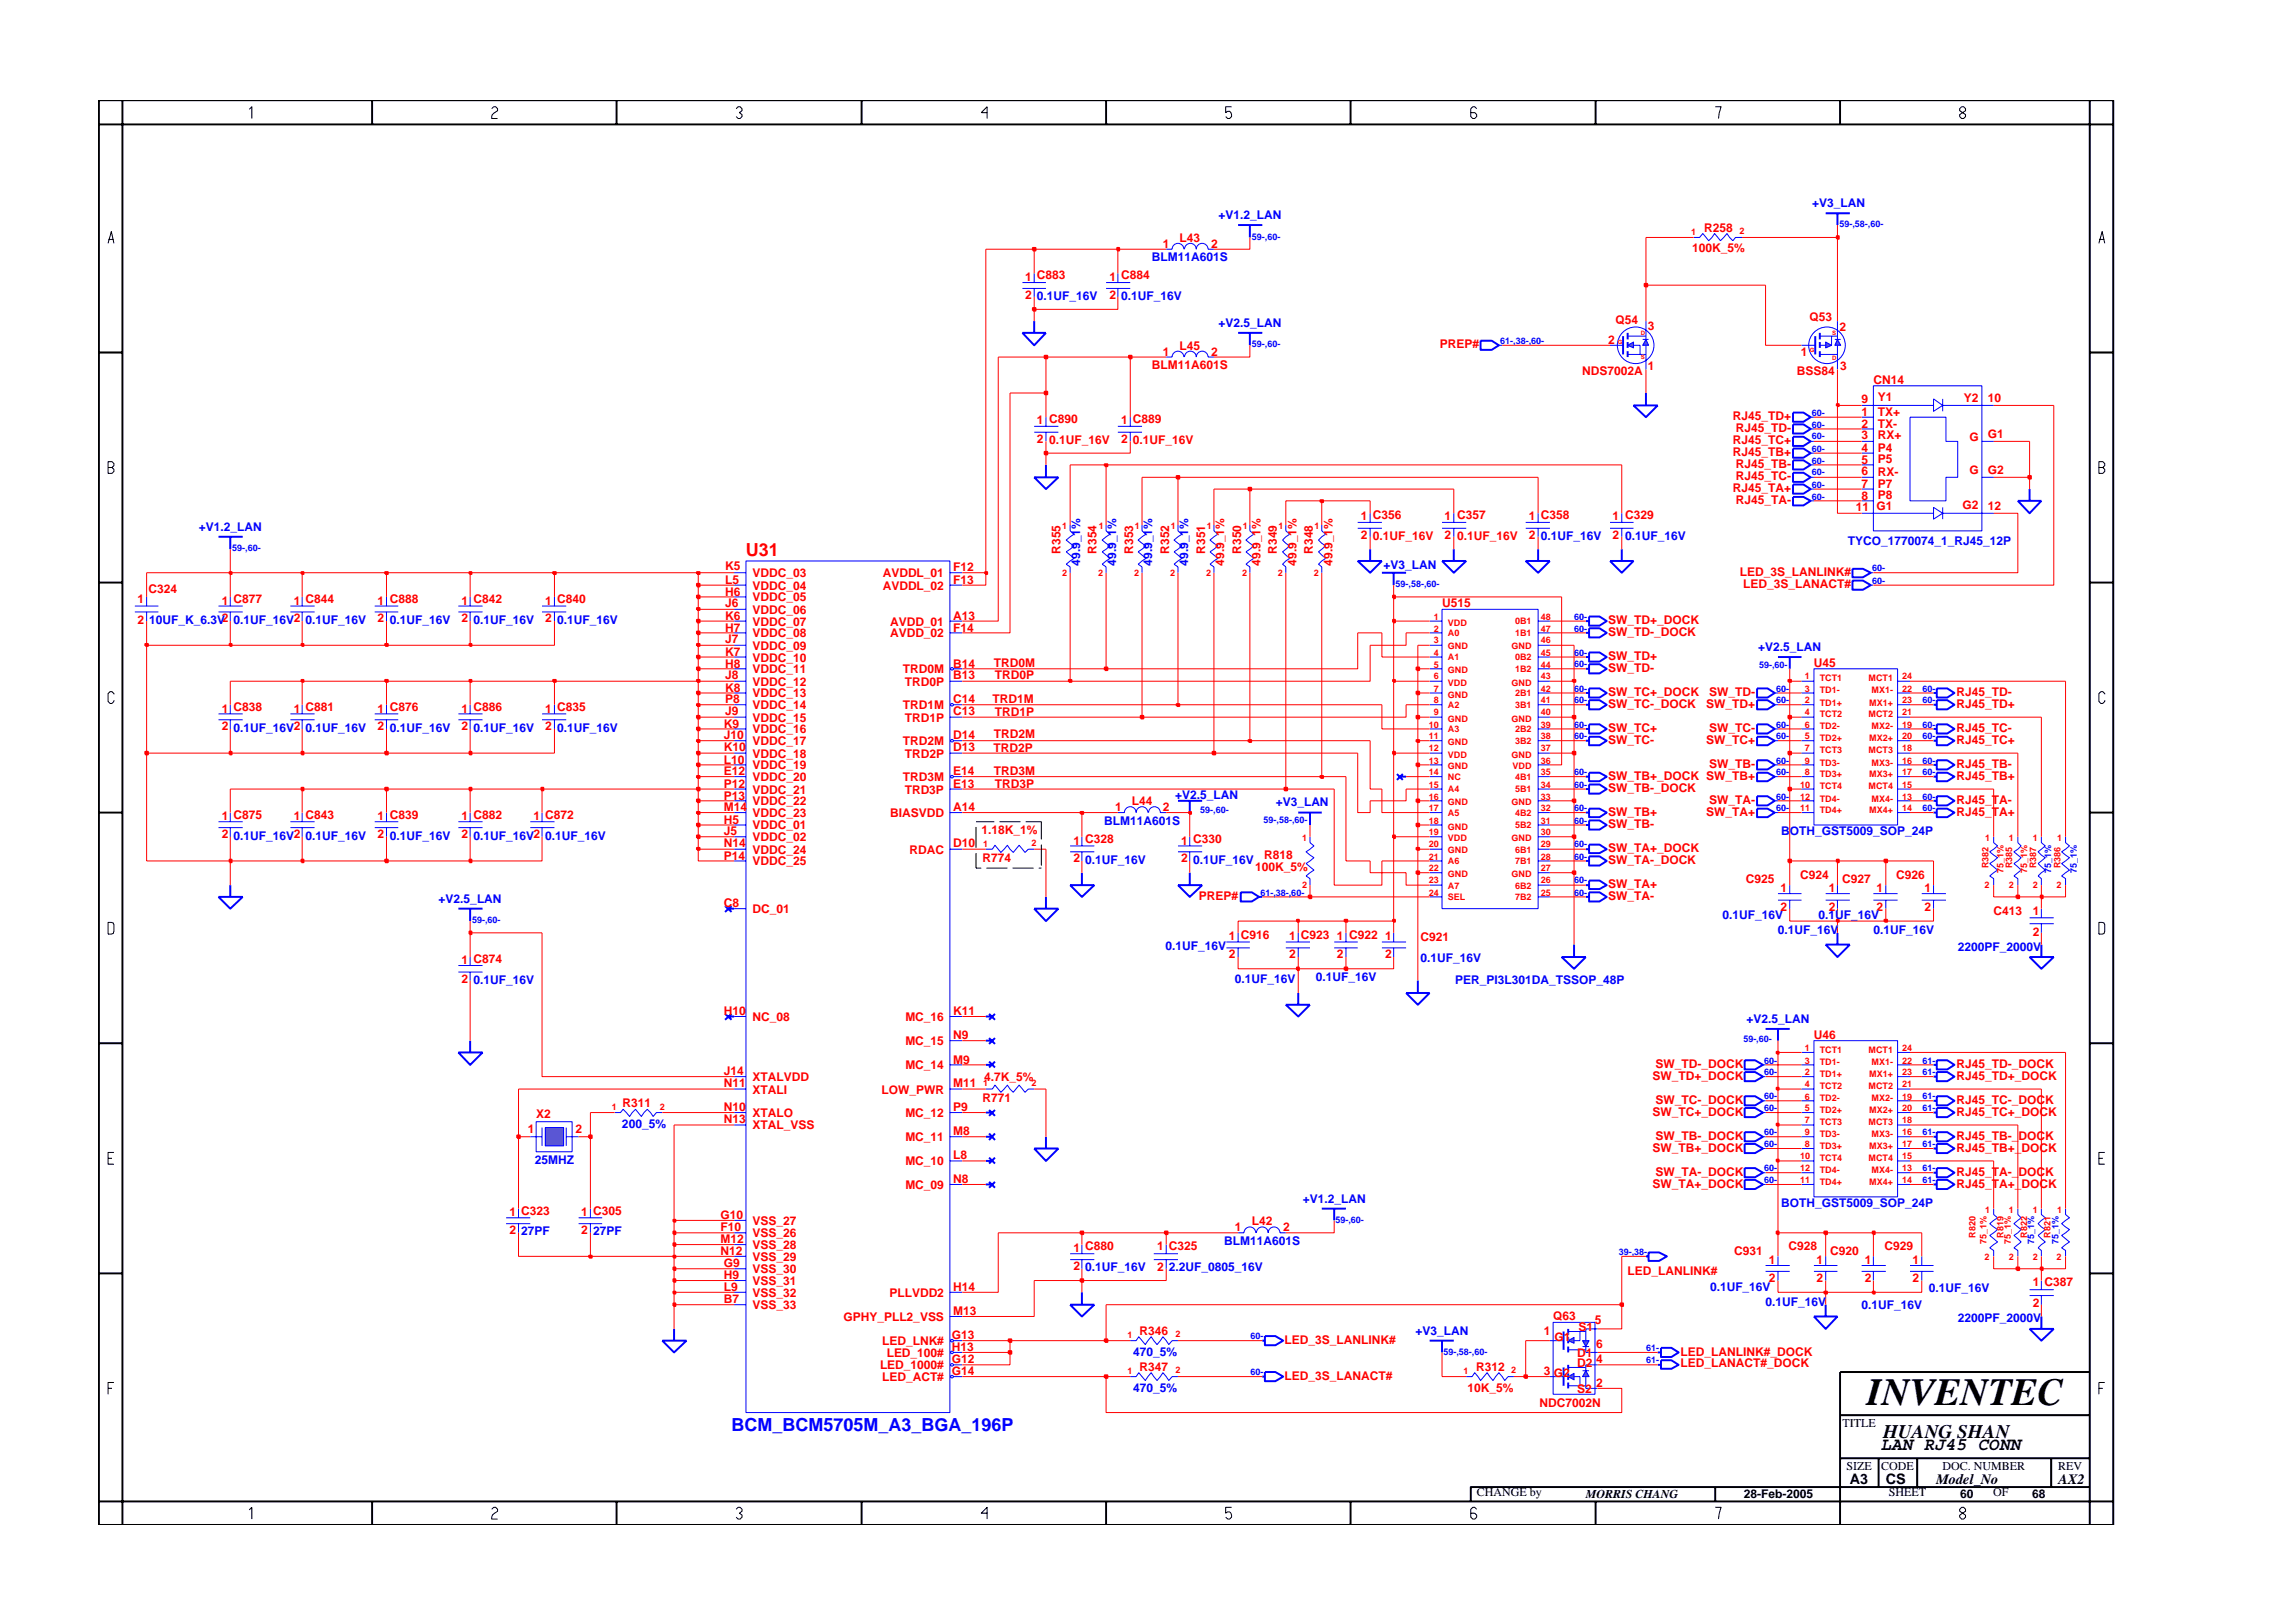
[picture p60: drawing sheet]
<svg xmlns="http://www.w3.org/2000/svg" width="297mm" height="210mm" viewBox="0 0 297 210" stroke-linecap="round" stroke-linejoin="round" font-family="sans-serif">
<defs><g id="words">
<text font-size="5" x="241.8" y="182">INVENTEC</text>
<text font-size="2.5" x="244" y="186.3">HUANG SHAN</text>
<text font-size="2.3" fill="#f00" x="96.6" y="72.1">U31</text>
<text font-size="2.3" fill="#00f" x="94.8" y="185.4">BCM_BCM5705M_A3_BGA_196P</text>
<text font-size="2.3" x="243.6" y="187.8">LAN RJ45 CONN</text>
<g font-size="1.9">
<text x="239.6" y="192.2">A3</text>
<text x="244.3" y="192.3">CS</text>
<text x="250.8" y="192.2">Model_No</text>
<text x="266.6" y="192.2">AX2</text>
</g>
<g font-size="1.6" fill="#00f">
<text x="157.8" y="28.4">+V1.2_LAN</text>
<text x="234.8" y="26.9">+V3_LAN</text>
<text x="149.2" y="33.8">BLM11A601S</text>
<text x="134.3" y="38.9">0.1UF_16V</text>
<text x="145.2" y="38.9">0.1UF_16V</text>
<text x="157.8" y="42.4">+V2.5_LAN</text>
<text x="25.8" y="68.8">+V1.2_LAN</text>
<text x="199.6" y="70">0.1UF_16V</text>
<text x="210.5" y="70">0.1UF_16V</text>
<text x="239.4" y="70.6">TYCO_1770074_1_RJ45_12P</text>
<text x="139.9" y="73.3" transform="rotate(-90 139.9 73.3)">49.9_1%</text>
<text x="144.6" y="73.3" transform="rotate(-90 144.6 73.3)">49.9_1%</text>
<text x="149.3" y="73.3" transform="rotate(-90 149.3 73.3)">49.9_1%</text>
<text x="153.9" y="73.3" transform="rotate(-90 153.9 73.3)">49.9_1%</text>
<text x="179.2" y="73.8">+V3_LAN</text>
<text x="19.3" y="80.8">10UF_K_6.3V2</text>
<text x="30.3" y="80.8">0.1UF_16V2</text>
<text x="39.6" y="80.8">0.1UF_16V</text>
<text x="50.5" y="80.8">0.1UF_16V</text>
<text x="61.3" y="80.8">0.1UF_16V</text>
<text x="72.2" y="80.8">0.1UF_16V</text>
<text x="227.8" y="84.4">+V2.5_LAN</text>
<text x="30.3" y="94.9">0.1UF_16V2</text>
<text x="39.6" y="94.9">0.1UF_16V</text>
<text x="50.5" y="94.9">0.1UF_16V</text>
<text x="61.3" y="94.9">0.1UF_16V</text>
<text x="72.2" y="94.9">0.1UF_16V</text>
<text x="143" y="106.9">BLM11A601S</text>
<text x="152.2" y="103.5">+V2.5_LAN</text>
<text x="165.3" y="104.4">+V3_LAN</text>
<text x="30.3" y="108.8">0.1UF_16V2</text>
<text x="39.6" y="108.8">0.1UF_16V</text>
<text x="50.5" y="108.8">0.1UF_16V</text>
<text x="61.3" y="108.8">0.1UF_16V2</text>
<text x="70.6" y="108.8">0.1UF_16V</text>
<text x="140.6" y="111.9">0.1UF_16V</text>
<text x="154.5" y="111.9">0.1UF_16V</text>
<text x="230.7" y="108.2">BOTH_GST5009_SOP_24P</text>
<text x="56.8" y="117">+V2.5_LAN</text>
<text x="223.1" y="119.1">0.1UF_16V</text>
<text x="235.6" y="119.1">0.1UF_16V</text>
<text x="151" y="123.1">0.1UF_16V</text>
<text x="184" y="124.6">0.1UF_16V</text>
<text x="230.3" y="121">0.1UF_16V</text>
<text x="242.7" y="121">0.1UF_16V</text>
<text x="253.6" y="123.2">2200PF_2000V</text>
<text x="61.3" y="127.5">0.1UF_16V</text>
<text x="160" y="127.3">0.1UF_16V</text>
<text x="170.5" y="127">0.1UF_16V</text>
<text x="188.5" y="127.5">PER_PI3L301DA_TSSOP_48P</text>
<text x="226.2" y="132.5">+V2.5_LAN</text>
<text x="80.6" y="146.1">200_5%</text>
<text x="69.3" y="150.7">25MHZ</text>
<text x="168.8" y="155.8">+V1.2_LAN</text>
<text x="67.5" y="160">27PF</text>
<text x="76.8" y="160">27PF</text>
<text x="158.6" y="161.2">BLM11A601S</text>
<text x="230.7" y="156.4">BOTH_GST5009_SOP_24P</text>
<text x="140.6" y="164.7">0.1UF_16V</text>
<text x="151.4" y="164.7">2.2UF_0805_16V</text>
<text x="221.5" y="167.2">0.1UF_16V</text>
<text x="249.9" y="167.3">0.1UF_16V</text>
<text x="183.4" y="172.9">+V3_LAN</text>
<text x="228.7" y="169.2">0.1UF_16V</text>
<text x="241.2" y="169.6">0.1UF_16V</text>
<text x="253.6" y="171.3">2200PF_2000V</text>
<text x="146.8" y="175.6">470_5%</text>
<text x="146.8" y="180.3">470_5%</text>
</g>
<g font-size="1.6" fill="#f00">
<text x="220.8" y="30">R258</text>
<text x="150.7" y="32.1">1</text>
<text x="152.8" y="31.4">L43</text>
<text x="156.9" y="32.1">2</text>
<text x="219.2" y="32.7">100K_5%</text>
<text x="132.8" y="36.4">1 C883</text>
<text x="132.8" y="38.7">2</text>
<text x="143.7" y="36.4">1 C884</text>
<text x="143.7" y="38.7">2</text>
<text x="234.4" y="41.6">Q53</text>
<text x="149.2" y="47.9">BLM11A601S</text>
<text x="150.7" y="46.1">1</text>
<text x="152.8" y="45.3">L45</text>
<text x="156.9" y="46.1">2</text>
<text x="186.5" y="45.1">PREP#</text>
<text x="208.3" y="44.6">2</text>
<text x="209.3" y="42">Q54</text>
<text x="213.5" y="47.9">1</text>
<text x="213.5" y="42.7">3</text>
<text x="233.3" y="46.1">1</text>
<text x="238.3" y="42.8">2</text>
<text x="238.4" y="47.9">3</text>
<text x="204.9" y="48.5">NDS7002A</text>
<text x="232.8" y="48.6">BSS84</text>
<text x="241.2" y="53.9">1</text>
<text x="241.2" y="52.3">9</text>
<text x="242.7" y="49.7">CN14</text>
<text x="243.3" y="53.9">TX+</text>
<text x="243.3" y="51.9">Y1</text>
<text x="254.4" y="52.1">Y2</text>
<text x="257.5" y="52.1">10</text>
<text x="134.3" y="55">1 C890</text>
<text x="134.3" y="57.3">2</text>
<text x="135.9" y="57.5">0.1UF_16V</text>
<text x="145.2" y="55">1 C889</text>
<text x="145.2" y="57.3">2</text>
<text x="146.8" y="57.5">0.1UF_16V</text>
<text x="224.5" y="54.5">RJ45_TD+</text>
<text x="224.5" y="57.5">RJ45_TC+</text>
<text x="224.5" y="59.1">RJ45_TB+</text>
<text x="224.8" y="56">RJ45_TD-</text>
<text x="241.2" y="56.9">3</text>
<text x="241.2" y="55.4">2</text>
<text x="241.2" y="58.5">4</text>
<text x="243.3" y="58.5">P4</text>
<text x="243.3" y="56.9">RX+</text>
<text x="243.3" y="55.4">TX-</text>
<text x="255.1" y="57.2">G</text>
<text x="257.5" y="56.8">G1</text>
<text x="224.5" y="63.8">RJ45_TA+</text>
<text x="224.8" y="60.6">RJ45_TB-</text>
<text x="224.8" y="62.2">RJ45_TC-</text>
<text x="224.8" y="65.3">RJ45_TA-</text>
<text x="241.2" y="60.1">5</text>
<text x="241.2" y="63.2">7</text>
<text x="241.2" y="64.7">8</text>
<text x="241.2" y="61.6">6</text>
<text x="243.3" y="60">P5</text>
<text x="243.3" y="63.2">P7</text>
<text x="243.3" y="64.7">P8</text>
<text x="243.3" y="61.7">RX-</text>
<text x="254.2" y="65.9">G2</text>
<text x="255.1" y="61.4">G</text>
<text x="257.5" y="61.4">G2</text>
<text x="137.4" y="71.7" transform="rotate(-90 137.4 71.7)">R355</text>
<text x="142.1" y="71.7" transform="rotate(-90 142.1 71.7)">R354</text>
<text x="146.8" y="71.7" transform="rotate(-90 146.8 71.7)">R353</text>
<text x="151.5" y="71.7" transform="rotate(-90 151.5 71.7)">R352</text>
<text x="156.1" y="71.7" transform="rotate(-90 156.1 71.7)">R351</text>
<text x="160.8" y="71.7" transform="rotate(-90 160.8 71.7)">R350</text>
<text x="165.4" y="71.7" transform="rotate(-90 165.4 71.7)">R349</text>
<text x="170.1" y="71.7" transform="rotate(-90 170.1 71.7)">R348</text>
<text x="176.3" y="69.8">2</text>
<text x="176.3" y="67.4">1 C356</text>
<text x="177.8" y="70">0.1UF_16V</text>
<text x="187.1" y="67.4">1 C357</text>
<text x="187.1" y="69.8">2</text>
<text x="188.8" y="70">0.1UF_16V</text>
<text x="198.1" y="69.8">2</text>
<text x="198.1" y="67.4">1 C358</text>
<text x="208.9" y="67.4">1 C329</text>
<text x="208.9" y="69.8">2</text>
<text x="240.4" y="66.2">11</text>
<text x="243.1" y="66.1">G1</text>
<text x="257.5" y="66.1">12</text>
<text x="19.2" y="76.8">C324</text>
<text x="93.9" y="73.9">K5</text>
<text x="93.9" y="75.6">L5</text>
<text x="93.9" y="77.2">H6</text>
<text x="97.5" y="74.8">VDDC_03</text>
<text x="97.5" y="76.4">VDDC_04</text>
<text x="97.5" y="77.9">VDDC_05</text>
<text x="114.3" y="74.8">AVDDL_01</text>
<text x="114.3" y="76.4">AVDDL_02</text>
<text x="123.5" y="74">F12</text>
<text x="123.5" y="75.6">F13</text>
<text x="158.6" y="73.3" transform="rotate(-90 158.6 73.3)">49.9_1%</text>
<text x="163.3" y="73.3" transform="rotate(-90 163.3 73.3)">49.9_1%</text>
<text x="168" y="73.3" transform="rotate(-90 168 73.3)">49.9_1%</text>
<text x="172.6" y="73.3" transform="rotate(-90 172.6 73.3)">49.9_1%</text>
<text x="225.4" y="74.6">LED_3S_LANLINK#</text>
<text x="225.8" y="76.2">LED_3S_LANACT#</text>
<text x="17.8" y="78.1">1</text>
<text x="17.8" y="80.8">2</text>
<text x="28.7" y="78.3">1 C877</text>
<text x="38" y="78.3">1 C844</text>
<text x="48.9" y="78.3">1 C888</text>
<text x="48.9" y="80.6">2</text>
<text x="59.8" y="78.3">1 C842</text>
<text x="59.8" y="80.6">2</text>
<text x="70.6" y="78.3">1 C840</text>
<text x="70.6" y="80.6">2</text>
<text x="93.9" y="78.7">J6</text>
<text x="93.9" y="80.3">K6</text>
<text x="93.9" y="81.8">H7</text>
<text x="93.9" y="83.3">J7</text>
<text x="97.5" y="79.5">VDDC_06</text>
<text x="97.5" y="81">VDDC_07</text>
<text x="97.5" y="82.6">VDDC_08</text>
<text x="115.3" y="81">AVDD_01</text>
<text x="115.3" y="82.6">AVDD_02</text>
<text x="123.5" y="80.3">A13</text>
<text x="123.5" y="81.8">F14</text>
<text x="186.8" y="78.7">U515</text>
<text x="208.3" y="80.9">SW_TD+_DOCK</text>
<text x="208.3" y="82.4">SW_TD-_DOCK</text>
<text x="93.9" y="84.9">K7</text>
<text x="93.9" y="86.5">H8</text>
<text x="93.9" y="88">J8</text>
<text x="93.9" y="89.6">K8</text>
<text x="97.5" y="84.2">VDDC_09</text>
<text x="97.5" y="85.7">VDDC_10</text>
<text x="97.5" y="87.2">VDDC_11</text>
<text x="97.5" y="88.8">VDDC_12</text>
<text x="116.9" y="87.2">TRD0M</text>
<text x="117.2" y="88.8">TRD0P</text>
<text x="123.5" y="86.5">B14</text>
<text x="123.5" y="88">B13</text>
<text x="128.8" y="86.5">TRD0M</text>
<text x="128.9" y="88">TRD0P</text>
<text x="208.3" y="85.5">SW_TD+</text>
<text x="208.3" y="87.1">SW_TD-</text>
<text x="235" y="86.5">U45</text>
<text x="28.7" y="92.3">1 C838</text>
<text x="28.7" y="94.6">2</text>
<text x="38" y="92.3">1 C881</text>
<text x="48.9" y="92.3">1 C876</text>
<text x="48.9" y="94.6">2</text>
<text x="59.8" y="92.3">1 C886</text>
<text x="59.8" y="94.6">2</text>
<text x="70.6" y="92.3">1 C835</text>
<text x="70.6" y="94.6">2</text>
<text x="93.8" y="94.3">K9</text>
<text x="93.8" y="95.8">J10</text>
<text x="93.9" y="91.1">P8</text>
<text x="93.9" y="92.7">J9</text>
<text x="97.5" y="90.4">VDDC_13</text>
<text x="97.5" y="91.9">VDDC_14</text>
<text x="97.5" y="93.5">VDDC_15</text>
<text x="97.5" y="95">VDDC_16</text>
<text x="116.9" y="91.9">TRD1M</text>
<text x="117.2" y="93.5">TRD1P</text>
<text x="123.5" y="91.1">C14</text>
<text x="123.5" y="92.7">C13</text>
<text x="123.5" y="95.8">D14</text>
<text x="128.6" y="91.1">TRD1M</text>
<text x="128.8" y="95.6">TRD2M</text>
<text x="128.9" y="92.7">TRD1P</text>
<text x="208.3" y="94.8">SW_TC+</text>
<text x="208.3" y="90.2">SW_TC+_DOCK</text>
<text x="208.3" y="91.7">SW_TC-_DOCK</text>
<text x="221" y="91.7">SW_TD+</text>
<text x="221.4" y="94.8">SW_TC-</text>
<text x="221.4" y="90.2">SW_TD-</text>
<text x="253.4" y="94.8">RJ45_TC-</text>
<text x="253.4" y="90.2">RJ45_TD-</text>
<text x="253.4" y="91.7">RJ45_TD+</text>
<text x="93.8" y="97.3">K10</text>
<text x="93.8" y="98.9">L10</text>
<text x="93.8" y="100.4">E12</text>
<text x="97.5" y="96.5">VDDC_17</text>
<text x="97.5" y="98.1">VDDC_18</text>
<text x="97.5" y="99.7">VDDC_19</text>
<text x="97.5" y="101.2">VDDC_20</text>
<text x="116.9" y="101.2">TRD3M</text>
<text x="116.9" y="96.5">TRD2M</text>
<text x="117.2" y="98.1">TRD2P</text>
<text x="123.5" y="100.4">E14</text>
<text x="123.5" y="97.3">D13</text>
<text x="128.7" y="97.4">TRD2P</text>
<text x="128.8" y="100.4">TRD3M</text>
<text x="208.3" y="96.4">SW_TC-</text>
<text x="208.3" y="101">SW_TB+_DOCK SW_TB+</text>
<text x="221" y="96.4">SW_TC+</text>
<text x="221.4" y="99.5">SW_TB-</text>
<text x="253.4" y="101">RJ45_TB+</text>
<text x="253.4" y="96.4">RJ45_TC+</text>
<text x="253.4" y="99.5">RJ45_TB-</text>
<text x="28.7" y="106.3">1 C875</text>
<text x="38" y="106.3">1 C843</text>
<text x="48.9" y="106.3">1 C839</text>
<text x="59.8" y="106.3">1 C882</text>
<text x="69.1" y="106.3">1 C872</text>
<text x="93.8" y="106.7">H5</text>
<text x="93.8" y="102.1">P12</text>
<text x="93.8" y="103.6">P13</text>
<text x="93.8" y="105.1">M14</text>
<text x="97.5" y="107.5">VDDC_01</text>
<text x="97.5" y="102.8">VDDC_21</text>
<text x="97.5" y="104.3">VDDC_22</text>
<text x="97.5" y="105.8">VDDC_23</text>
<text x="115.3" y="105.9">BIASVDD</text>
<text x="117.2" y="102.8">TRD3P</text>
<text x="123.5" y="102.1">E13</text>
<text x="123.5" y="105.1">A14</text>
<text x="128.9" y="102">TRD3P</text>
<text x="144.5" y="105.1">1</text>
<text x="146.6" y="104.3">L44</text>
<text x="150.7" y="105.1">2</text>
<text x="208.3" y="105.7">SW_TB+</text>
<text x="208.3" y="102.6">SW_TB-_DOCK</text>
<text x="208.3" y="107.3">SW_TB-</text>
<text x="221" y="105.7">SW_TA+</text>
<text x="221.4" y="104.2">SW_TA-</text>
<text x="253.4" y="104.2">RJ45_TA-</text>
<text x="253.4" y="105.7">RJ45_TA+</text>
<text x="28.7" y="108.6">2</text>
<text x="48.9" y="108.6">2</text>
<text x="59.8" y="108.6">2</text>
<text x="93.8" y="109.8">N14</text>
<text x="93.8" y="111.4">P14</text>
<text x="93.8" y="108.2">J5</text>
<text x="97.5" y="109">VDDC_02</text>
<text x="97.5" y="110.6">VDDC_24</text>
<text x="97.5" y="112.1">VDDC_25</text>
<text x="117.8" y="110.6">RDAC</text>
<text x="123.5" y="109.8">D10</text>
<text x="127.1" y="108.1">1.18K_1%</text>
<text x="127.3" y="111.7">R774</text>
<text x="139.1" y="109.4">1 C328</text>
<text x="139.1" y="111.7">2</text>
<text x="153" y="109.4">1 C330</text>
<text x="153" y="111.7">2</text>
<text x="162.6" y="112.9">100K_5%</text>
<text x="163.8" y="111.3">R818</text>
<text x="208.3" y="110.3">SW_TA+_DOCK</text>
<text x="208.3" y="111.9">SW_TA-_DOCK</text>
<text x="233.2" y="113.8">C924</text>
<text x="245.6" y="113.8">C926</text>
<text x="93.8" y="117.5">C8</text>
<text x="97.5" y="118.3">DC_01</text>
<text x="155.3" y="116.6">PREP#</text>
<text x="208.3" y="115">SW_TA+</text>
<text x="208.3" y="116.6">SW_TA-</text>
<text x="226.2" y="114.4">C925</text>
<text x="230.7" y="115.6">1</text>
<text x="230.7" y="118">2</text>
<text x="236.9" y="115.6">1</text>
<text x="236.9" y="118">2</text>
<text x="238.6" y="114.4">C927</text>
<text x="243.1" y="115.6">1</text>
<text x="243.1" y="118">2</text>
<text x="249.3" y="115.6">1</text>
<text x="249.3" y="118">2</text>
<text x="258.3" y="118.5">C413</text>
<text x="263.3" y="118.5">1</text>
<text x="59.8" y="124.9">1 C874</text>
<text x="159.2" y="121.8">1 C916</text>
<text x="159.2" y="124.1">2</text>
<text x="167" y="121.8">1 C923</text>
<text x="167" y="124.1">2</text>
<text x="173.2" y="121.8">1 C922</text>
<text x="173.2" y="124.1">2</text>
<text x="179.4" y="121.8">1</text>
<text x="179.4" y="124.1">2</text>
<text x="184" y="121.9">C921</text>
<text x="263.3" y="121.3">2</text>
<text x="59.8" y="127.3">2</text>
<text x="93.8" y="131.5">H10</text>
<text x="123.5" y="131.5">K11</text>
<text x="97.5" y="132.3">NC_08</text>
<text x="117.3" y="135.4">MC_15</text>
<text x="117.3" y="132.3">MC_16</text>
<text x="123.5" y="137.8">M9</text>
<text x="123.5" y="134.6">N9</text>
<text x="235" y="134.6">U46</text>
<text x="80.6" y="143.4">R311</text>
<text x="93.8" y="140.8">N11</text>
<text x="93.8" y="144">N10</text>
<text x="93.8" y="139.3">J14</text>
<text x="97.5" y="140.1">XTALVDD</text>
<text x="97.5" y="141.7">XTALI</text>
<text x="114.2" y="141.7">LOW_PWR</text>
<text x="117.3" y="138.5">MC_14</text>
<text x="123.5" y="140.8">M11</text>
<text x="123.5" y="144">P9</text>
<text x="127.3" y="142.8">R771</text>
<text x="127.5" y="140.1">4.7K_5%</text>
<text x="214.1" y="139.9">SW_TD+_DOCK</text>
<text x="214.4" y="143">SW_TC-_DOCK</text>
<text x="214.4" y="138.4">SW_TD-_DOCK</text>
<text x="253.4" y="143">RJ45_TC-_DOCK</text>
<text x="253.4" y="138.4">RJ45_TD-_DOCK</text>
<text x="253.4" y="139.9">RJ45_TD+_DOCK</text>
<text x="68.4" y="146.8">1</text>
<text x="69.5" y="144.9">X2</text>
<text x="74.5" y="146.8">2</text>
<text x="93.8" y="145.5">N13</text>
<text x="97.5" y="144.7">XTALO</text>
<text x="97.5" y="146.3">XTAL_VSS</text>
<text x="117.3" y="147.8">MC_11</text>
<text x="117.3" y="144.7">MC_12</text>
<text x="123.5" y="147.1">M8</text>
<text x="214.1" y="144.5">SW_TC+_DOCK</text>
<text x="214.1" y="149.2">SW_TB+_DOCK</text>
<text x="214.4" y="147.7">SW_TB-_DOCK</text>
<text x="253.4" y="147.7">RJ45_TB-_DOCK</text>
<text x="253.4" y="149.2">RJ45_TB+_DOCK</text>
<text x="253.4" y="144.5">RJ45_TC+_DOCK</text>
<text x="117.3" y="154">MC_09</text>
<text x="117.3" y="151">MC_10</text>
<text x="123.5" y="153.3">N8</text>
<text x="123.5" y="150.1">L8</text>
<text x="214.1" y="153.9">SW_TA+_DOCK</text>
<text x="214.4" y="152.3">SW_TA-_DOCK</text>
<text x="253.4" y="152.3">RJ45_TA-_DOCK</text>
<text x="253.4" y="153.9">RJ45_TA+_DOCK</text>
<text x="66" y="157.6">1 C323</text>
<text x="66" y="159.9">2</text>
<text x="75.3" y="157.6">1 C305</text>
<text x="75.3" y="159.9">2</text>
<text x="93.3" y="159.5">F10</text>
<text x="93.3" y="157.9">G10</text>
<text x="93.3" y="161.1">M12</text>
<text x="97.5" y="160.3">VSS_26</text>
<text x="97.5" y="158.7">VSS_27</text>
<text x="97.5" y="161.8">VSS_28</text>
<text x="149.9" y="162">1 C325</text>
<text x="160" y="159.5">1</text>
<text x="162.2" y="158.7">L42</text>
<text x="166.2" y="159.5">2</text>
<text x="231.7" y="162">C928</text>
<text x="244.1" y="162">C929</text>
<text x="93.3" y="162.6">N12</text>
<text x="93.8" y="164.2">G9</text>
<text x="93.8" y="165.7">H9</text>
<text x="93.8" y="167.2">L9</text>
<text x="97.5" y="163.3">VSS_29</text>
<text x="97.5" y="164.9">VSS_30</text>
<text x="97.5" y="166.5">VSS_31</text>
<text x="97.5" y="168">VSS_32</text>
<text x="115.2" y="168">PLLVDD2</text>
<text x="123.5" y="167.2">H14</text>
<text x="139.1" y="162.2">1 C880</text>
<text x="139.1" y="164.5">2</text>
<text x="149.9" y="164.7">2</text>
<text x="210.8" y="165.1">LED_LANLINK#</text>
<text x="224.6" y="162.6">C931</text>
<text x="229.1" y="163.8">1</text>
<text x="229.1" y="166.1">2</text>
<text x="235.3" y="163.8">1</text>
<text x="235.3" y="166.1">2</text>
<text x="237.1" y="162.6">C920</text>
<text x="241.6" y="163.8">1</text>
<text x="241.6" y="166.1">2</text>
<text x="247.8" y="163.8">1</text>
<text x="247.8" y="166.1">2</text>
<text x="263.3" y="166.7">1 C387</text>
<text x="93.8" y="168.9">B7</text>
<text x="97.5" y="169.6">VSS_33</text>
<text x="109.2" y="171.1">GPHY_PLL2_VSS</text>
<text x="123.3" y="173.5">G13</text>
<text x="123.5" y="170.4">M13</text>
<text x="147.6" y="172.9">R346</text>
<text x="200" y="172.9">1</text>
<text x="201.2" y="171">Q63</text>
<text x="201.4" y="173.7">G1</text>
<text x="204.5" y="172.5">S1</text>
<text x="206.6" y="171.5">5</text>
<text x="263.3" y="169.4">2</text>
<text x="114" y="177.4">LED_1000#</text>
<text x="114.3" y="174.3">LED_LNK#</text>
<text x="114.3" y="178.9">LED_ACT#</text>
<text x="114.9" y="175.8">LED_100#</text>
<text x="123.3" y="175">H13</text>
<text x="123.3" y="176.6">G12</text>
<text x="123.3" y="178.2">G14</text>
<text x="147.6" y="177.6">R347</text>
<text x="166.4" y="174.1">LED_3S_LANLINK#</text>
<text x="166.4" y="178.7">LED_3S_LANACT#</text>
<text x="191.2" y="177.6">R312</text>
<text x="200" y="178.1">3</text>
<text x="201.3" y="178.3">G2</text>
<text x="204.3" y="175.8">D1</text>
<text x="204.3" y="177.1">D2</text>
<text x="206.8" y="179.7">2</text>
<text x="206.8" y="174.7">6</text>
<text x="206.8" y="176.6">4</text>
<text x="217.7" y="175.6">LED_LANLINK#_DOCK</text>
<text x="217.7" y="177.1">LED_LANACT#_DOCK</text>
<text x="190.1" y="180.3">10K_5%</text>
<text x="199.4" y="182.2">NDC7002N</text>
<text x="204.3" y="180.4">S2</text>
</g>
<g font-size="1.6">
<text x="238.7" y="184.8">TITLE</text>
<text x="239.2" y="190.4">SIZE</text>
<text x="243.7" y="190.4">CODE</text>
<text x="251.6" y="190.4">DOC. NUMBER</text>
<text x="266.6" y="190.4">REV</text>
<text x="191.3" y="193.9">CHANGE by</text>
<text x="205.4" y="194.1">MORRIS CHANG</text>
<text x="225.9" y="194.1">28-Feb-2005</text>
<text x="244.7" y="193.9">SHEET</text>
<text x="253.9" y="194.1">60</text>
<text x="258.2" y="193.9">OF</text>
<text x="263.3" y="194.1">68</text>
</g>
<g font-size="1.2" fill="#00f">
<text x="238.3" y="29.4">59-,58-,60-</text>
<text x="162.2" y="31">59-,60-</text>
<text x="162.2" y="45">59-,60-</text>
<text x="194.3" y="44.6">61-,38-,60-</text>
<text x="234.7" y="53.9">60-</text>
<text x="234.7" y="55.4">60-</text>
<text x="234.7" y="56.9">60-</text>
<text x="234.7" y="58.5">60-</text>
<text x="234.7" y="60.1">60-</text>
<text x="234.7" y="61.6">60-</text>
<text x="234.7" y="63.2">60-</text>
<text x="234.7" y="64.7">60-</text>
<text x="30.1" y="71.4">59-,60-</text>
<text x="180.8" y="76.1">59-,58-,60-</text>
<text x="242.5" y="74">60-</text>
<text x="242.5" y="75.6">60-</text>
<text x="203.9" y="81.8">60-</text>
<text x="203.9" y="80.3">60-</text>
<text x="203.9" y="86.5">60-</text>
<text x="203.9" y="84.9">60-</text>
<text x="203.9" y="89.6">60-</text>
<text x="227.9" y="86.6">59-,60-</text>
<text x="230.1" y="89.6">60-</text>
<text x="249" y="89.6">60-</text>
<text x="203.9" y="95.8">60-</text>
<text x="203.9" y="91.1">60-</text>
<text x="203.9" y="94.3">60-</text>
<text x="230.1" y="94.3">60-</text>
<text x="230.1" y="91.1">60-</text>
<text x="230.1" y="95.8">60-</text>
<text x="249" y="94.3">60-</text>
<text x="249" y="95.8">60-</text>
<text x="249" y="91.1">60-</text>
<text x="203.9" y="100.4">60-</text>
<text x="230.1" y="100.4">60-</text>
<text x="230.1" y="98.9">60-</text>
<text x="249" y="100.4">60-</text>
<text x="249" y="98.9">60-</text>
<text x="155.5" y="105.3">59-,60-</text>
<text x="163.7" y="106.6">59-,58-,60-</text>
<text x="203.9" y="102.1">60-</text>
<text x="203.9" y="106.7">60-</text>
<text x="203.9" y="105.1">60-</text>
<text x="230.1" y="105.1">60-</text>
<text x="230.1" y="103.6">60-</text>
<text x="249" y="103.6">60-</text>
<text x="249" y="105.1">60-</text>
<text x="203.9" y="111.4">60-</text>
<text x="203.9" y="109.8">60-</text>
<text x="265.7" y="113.1" transform="rotate(-90 265.7 113.1)">75_1%</text>
<text x="269" y="113.1" transform="rotate(-90 269 113.1)">75_1%</text>
<text x="61.2" y="119.6">59-,60-</text>
<text x="163.3" y="116">61-,38-,60-</text>
<text x="203.9" y="116">60-</text>
<text x="203.9" y="114.4">60-</text>
<text x="225.8" y="135">59-,60-</text>
<text x="228.5" y="137.8">60-</text>
<text x="249" y="137.8">61-</text>
<text x="228.5" y="142.4">60-</text>
<text x="228.5" y="139.3">60-</text>
<text x="228.5" y="144">60-</text>
<text x="249" y="142.4">61-</text>
<text x="249" y="144">61-</text>
<text x="249" y="139.3">61-</text>
<text x="228.5" y="148.6">60-</text>
<text x="228.5" y="147.1">60-</text>
<text x="249" y="147.1">61-</text>
<text x="249" y="148.6">61-</text>
<text x="228.5" y="151.8">60-</text>
<text x="228.5" y="153.3">60-</text>
<text x="249" y="151.8">61-</text>
<text x="249" y="153.3">61-</text>
<text x="173" y="158.5">59-,60-</text>
<text x="263.5" y="161.2" transform="rotate(-90 263.5 161.2)">75_1%</text>
<text x="266.7" y="161.2" transform="rotate(-90 266.7 161.2)">75_1%</text>
<text x="209.7" y="162.6">39-,38-</text>
<text x="162" y="173.5">60-</text>
<text x="162" y="178.2">60-</text>
<text x="187" y="175.5">59-,58-,60-</text>
<text x="213.2" y="175">61-</text>
<text x="213.2" y="176.6">61-</text>
</g>
<g font-size="1.2" fill="#f00">
<text x="219.1" y="30.4">1</text>
<text x="225.3" y="30.3">2</text>
<text x="137.6" y="68.5">1</text>
<text x="142.4" y="68.5">1</text>
<text x="147" y="68.5">1</text>
<text x="151.7" y="68.5">1</text>
<text x="156.3" y="68.5">1</text>
<text x="161" y="68.5">1</text>
<text x="165.6" y="68.5">1</text>
<text x="170.3" y="68.5">1</text>
<text x="137.6" y="74.6">2</text>
<text x="142.3" y="74.6">2</text>
<text x="146.9" y="74.6">2</text>
<text x="151.6" y="74.6">2</text>
<text x="156.2" y="74.6">2</text>
<text x="160.9" y="74.6">2</text>
<text x="165.6" y="74.6">2</text>
<text x="170.2" y="74.6">2</text>
<text x="185.7" y="80.3">1</text>
<text x="185.7" y="81.8">2</text>
<text x="185.7" y="83.3">3</text>
<text x="187.6" y="81.1">VDD</text>
<text x="187.6" y="82.4">A0</text>
<text x="196.3" y="80.9">0B1</text>
<text x="196.3" y="82.4">1B1</text>
<text x="199.6" y="80.3">48</text>
<text x="199.6" y="81.8">47</text>
<text x="199.6" y="83.3">46</text>
<text x="185.7" y="88">6</text>
<text x="185.7" y="89.6">7</text>
<text x="185.7" y="84.9">4</text>
<text x="185.7" y="86.5">5</text>
<text x="187.6" y="85.6">A1</text>
<text x="187.6" y="88.8">VDD</text>
<text x="187.6" y="87.2">GND</text>
<text x="187.6" y="84.1">GND</text>
<text x="195.8" y="88.8">GND</text>
<text x="195.8" y="84.1">GND</text>
<text x="196.3" y="85.6">0B2</text>
<text x="196.3" y="87.1">1B2</text>
<text x="199.6" y="84.9">45</text>
<text x="199.6" y="86.5">44</text>
<text x="199.6" y="88">43</text>
<text x="199.6" y="89.6">42</text>
<text x="233.8" y="88">1</text>
<text x="233.8" y="89.6">3</text>
<text x="235.7" y="88.3">TCT1</text>
<text x="235.7" y="89.8">TD1-</text>
<text x="242.1" y="88.3">MCT1</text>
<text x="242.4" y="89.8">MX1-</text>
<text x="246.4" y="89.6">22</text>
<text x="246.4" y="88">24</text>
<text x="185.1" y="94.3">10</text>
<text x="185.1" y="95.8">11</text>
<text x="185.7" y="91.1">8</text>
<text x="185.7" y="92.7">9</text>
<text x="187.6" y="91.7">A2</text>
<text x="187.6" y="94.9">A3</text>
<text x="187.6" y="90.4">GND</text>
<text x="187.6" y="93.5">GND</text>
<text x="195.8" y="93.5">GND</text>
<text x="196.3" y="91.7">3B1</text>
<text x="196.3" y="90.2">2B1</text>
<text x="196.3" y="94.9">2B2</text>
<text x="199.6" y="91.1">41</text>
<text x="199.6" y="95.8">38</text>
<text x="199.6" y="92.7">40</text>
<text x="199.6" y="94.3">39</text>
<text x="233.8" y="92.7">4</text>
<text x="233.8" y="91.1">2</text>
<text x="233.8" y="95.8">5</text>
<text x="233.8" y="94.3">6</text>
<text x="235.7" y="92.9">TCT2</text>
<text x="235.7" y="91.4">TD1+</text>
<text x="235.7" y="94.4">TD2-</text>
<text x="242.1" y="92.9">MCT2</text>
<text x="242.1" y="91.4">MX1+</text>
<text x="242.4" y="94.4">MX2-</text>
<text x="246.4" y="91.1">23</text>
<text x="246.4" y="95.8">20</text>
<text x="246.4" y="94.3">19</text>
<text x="246.4" y="92.7">21</text>
<text x="185.1" y="100.4">14</text>
<text x="185.1" y="97.3">12</text>
<text x="185.1" y="98.9">13</text>
<text x="187.6" y="101.1">NC</text>
<text x="187.6" y="96.5">GND</text>
<text x="187.6" y="98.2">VDD</text>
<text x="187.6" y="99.7">GND</text>
<text x="195.8" y="98.2">GND</text>
<text x="195.9" y="99.7">VDD</text>
<text x="196.3" y="96.4">3B2</text>
<text x="196.3" y="101.1">4B1</text>
<text x="199.6" y="97.3">37</text>
<text x="199.6" y="100.4">35</text>
<text x="199.6" y="98.9">36</text>
<text x="233.8" y="97.3">7</text>
<text x="233.8" y="100.4">8</text>
<text x="233.8" y="98.9">9</text>
<text x="235.7" y="97.6">TCT3</text>
<text x="235.7" y="96.1">TD2+</text>
<text x="235.7" y="100.7">TD3+</text>
<text x="235.7" y="99.2">TD3-</text>
<text x="242.1" y="97.6">MCT3</text>
<text x="242.1" y="96.1">MX2+</text>
<text x="242.1" y="100.7">MX3+</text>
<text x="242.4" y="99.2">MX3-</text>
<text x="246.4" y="100.4">17</text>
<text x="246.4" y="98.9">16</text>
<text x="246.4" y="97.3">18</text>
<text x="185.1" y="102.1">15</text>
<text x="185.1" y="105.1">17</text>
<text x="185.1" y="103.6">16</text>
<text x="185.1" y="106.7">18</text>
<text x="187.6" y="102.7">A4</text>
<text x="187.6" y="105.7">A5</text>
<text x="187.6" y="104.3">GND</text>
<text x="187.6" y="107.5">GND</text>
<text x="195.8" y="104.3">GND</text>
<text x="196.3" y="107.3">5B2</text>
<text x="196.3" y="105.7">4B2</text>
<text x="196.3" y="102.7">5B1</text>
<text x="199.6" y="106.7">31</text>
<text x="199.6" y="105.1">32</text>
<text x="199.6" y="102.1">34</text>
<text x="199.6" y="103.6">33</text>
<text x="233.2" y="102.1">10</text>
<text x="233.2" y="105.1">11</text>
<text x="233.2" y="103.6">12</text>
<text x="235.7" y="103.8">TD4-</text>
<text x="235.7" y="102.2">TCT4</text>
<text x="235.7" y="105.4">TD4+</text>
<text x="242.1" y="102.2">MCT4</text>
<text x="242.1" y="105.4">MX4+</text>
<text x="242.4" y="103.8">MX4-</text>
<text x="246.4" y="105.1">14</text>
<text x="246.4" y="103.6">13</text>
<text x="246.4" y="102.1">15</text>
<text x="127.4" y="109.7">1</text>
<text x="133.6" y="109.6">2</text>
<text x="168.7" y="109">1</text>
<text x="185.1" y="111.4">21</text>
<text x="185.1" y="108.2">19</text>
<text x="185.1" y="109.8">20</text>
<text x="185.1" y="112.9">22</text>
<text x="187.6" y="112">A6</text>
<text x="187.6" y="109">VDD</text>
<text x="187.6" y="110.5">GND</text>
<text x="187.6" y="113.7">GND</text>
<text x="195.8" y="113.7">GND</text>
<text x="195.8" y="109">GND</text>
<text x="196.3" y="110.4">6B1</text>
<text x="196.3" y="112">7B1</text>
<text x="199.6" y="109.8">29</text>
<text x="199.6" y="111.4">28</text>
<text x="199.6" y="112.9">27</text>
<text x="199.6" y="108.2">30</text>
<text x="257.2" y="109">1</text>
<text x="257.6" y="112.5" transform="rotate(-90 257.6 112.5)">R382</text>
<text x="259.5" y="113.1" transform="rotate(-90 259.5 113.1)">75_1%</text>
<text x="260.2" y="109">1</text>
<text x="260.6" y="112.5" transform="rotate(-90 260.6 112.5)">R385</text>
<text x="262.6" y="113.1" transform="rotate(-90 262.6 113.1)">75_1%</text>
<text x="263.3" y="109">1</text>
<text x="263.8" y="112.5" transform="rotate(-90 263.8 112.5)">R387</text>
<text x="266.5" y="109">1</text>
<text x="266.9" y="112.5" transform="rotate(-90 266.9 112.5)">R386</text>
<text x="168.7" y="115">2</text>
<text x="185.1" y="114.4">23</text>
<text x="185.1" y="116">24</text>
<text x="187.6" y="115.1">A7</text>
<text x="187.6" y="116.6">SEL</text>
<text x="196.3" y="115.1">6B2</text>
<text x="196.3" y="116.6">7B2</text>
<text x="199.6" y="114.4">26</text>
<text x="199.6" y="116">25</text>
<text x="257.1" y="115">2</text>
<text x="260.2" y="115">2</text>
<text x="263.3" y="115">2</text>
<text x="266.4" y="115">2</text>
<text x="233.8" y="137.8">3</text>
<text x="233.8" y="136.2">1</text>
<text x="235.7" y="138">TD1-</text>
<text x="235.7" y="136.4">TCT1</text>
<text x="242.1" y="136.4">MCT1</text>
<text x="242.4" y="138">MX1-</text>
<text x="246.4" y="137.8">22</text>
<text x="246.4" y="136.2">24</text>
<text x="79.3" y="143.8">1</text>
<text x="85.5" y="143.8">2</text>
<text x="127.4" y="140.7">1</text>
<text x="133.6" y="140.7">2</text>
<text x="233.8" y="140.8">4</text>
<text x="233.8" y="139.3">2</text>
<text x="233.8" y="144">5</text>
<text x="233.8" y="142.4">6</text>
<text x="235.7" y="139.6">TD1+</text>
<text x="235.7" y="142.6">TD2-</text>
<text x="235.7" y="141.1">TCT2</text>
<text x="242.1" y="141.1">MCT2</text>
<text x="242.1" y="139.6">MX1+</text>
<text x="242.4" y="142.6">MX2-</text>
<text x="246.4" y="139.3">23</text>
<text x="246.4" y="144">20</text>
<text x="246.4" y="142.4">19</text>
<text x="246.4" y="140.8">21</text>
<text x="233.8" y="145.5">7</text>
<text x="233.8" y="148.6">8</text>
<text x="233.8" y="147.1">9</text>
<text x="235.7" y="145.8">TCT3</text>
<text x="235.7" y="144.2">TD2+</text>
<text x="235.7" y="148.9">TD3+</text>
<text x="235.7" y="147.3">TD3-</text>
<text x="242.1" y="145.8">MCT3</text>
<text x="242.1" y="144.2">MX2+</text>
<text x="242.1" y="148.9">MX3+</text>
<text x="242.4" y="147.3">MX3-</text>
<text x="246.4" y="148.6">17</text>
<text x="246.4" y="147.1">16</text>
<text x="246.4" y="145.5">18</text>
<text x="233.2" y="150.1">10</text>
<text x="233.2" y="153.3">11</text>
<text x="233.2" y="151.8">12</text>
<text x="235.7" y="150.4">TCT4</text>
<text x="235.7" y="153.5">TD4+</text>
<text x="235.7" y="151.9">TD4-</text>
<text x="242.1" y="150.4">MCT4</text>
<text x="242.1" y="153.5">MX4+</text>
<text x="242.4" y="151.9">MX4-</text>
<text x="246.4" y="150.1">15</text>
<text x="246.4" y="153.3">14</text>
<text x="246.4" y="151.8">13</text>
<text x="255.9" y="160.4" transform="rotate(-90 255.9 160.4)">R820</text>
<text x="257.2" y="157.1">1</text>
<text x="257.3" y="161.2" transform="rotate(-90 257.3 161.2)">75_1%</text>
<text x="259.5" y="160.4" transform="rotate(-90 259.5 160.4)">R819</text>
<text x="260.2" y="157.1">1</text>
<text x="260.5" y="161.2" transform="rotate(-90 260.5 161.2)">75_1%</text>
<text x="262.6" y="160.4" transform="rotate(-90 262.6 160.4)">R822</text>
<text x="263.3" y="157.1">1</text>
<text x="265.6" y="160.4" transform="rotate(-90 265.6 160.4)">R821</text>
<text x="266.5" y="157.1">1</text>
<text x="257.1" y="163.2">2</text>
<text x="260.2" y="163.2">2</text>
<text x="263.3" y="163.2">2</text>
<text x="266.4" y="163.2">2</text>
<text x="146.1" y="173.3">1</text>
<text x="152.3" y="173.3">2</text>
<text x="146.1" y="178">1</text>
<text x="152.3" y="177.9">2</text>
<text x="189.6" y="178">1</text>
<text x="195.8" y="177.9">2</text>
</g>
<g font-size=".8" fill="#f00">
<text x="209.6" y="44.5">G</text>
<text x="212.5" y="43.3">D</text>
<text x="212.5" y="46.6">S</text>
<text x="234.5" y="45.5">G</text>
<text x="237.3" y="46.6">D</text>
<text x="237.3" y="43.4">S</text>
</g>
</g></defs>
<g fill="none" stroke="#00f" stroke-width=".13">
<path d="M233.4 44.7h1.7M242.3 74.2h.4M242.3 75.8h.4M59.4 92.5h3.1M59.4 93.2h3.1M60.9 91.3v1.2M60.9 93.2v1.2M37.6 106.5h3.2M37.6 107.2h3.2M39.1 105.3v1.2M39.1 107.2v1.2M233.4 136.3h1.6"/>
<path d="M233.4 138h1.6M233.4 139.5h1.6M235 134.8h10.8v20.3h-10.8zM245.8 136.3h1.6M245.8 138h1.6M245.8 139.5h1.6M233.4 141.1h1.6M233.4 142.6h1.6M233.4 144.1h1.6M233.4 145.7h1.6M233.4 147.3h1.6M233.4 148.8h1.6"/>
<path d="M233.4 150.4h1.6M233.4 151.9h1.6M233.4 153.4h1.6M245.8 141.1h1.6M245.8 142.6h1.6M245.8 144.1h1.6M245.8 145.7h1.6M245.8 147.3h1.6M245.8 148.8h1.6M245.8 150.4h1.6M245.8 151.9h1.6M245.8 153.4h1.6"/>
</g>
<g fill="none" stroke="#00f" stroke-width=".25">
<path d="M235.1 43.5v2.4M240 73.7h1.3l1 .5-1 .6h-1.3zM240 75.2h1.3l1 .6-1 .6h-1.3zM250.5 138h.4M250.5 139.5h.4M250.9 137.4h1.4l.9 .6-.9 .5h-1.4zM250.9 138.9h1.4l.9 .6-.9 .6h-1.4zM250.5 151.9h.4M250.5 153.4h.4M250.5 147.3h.4M250.5 148.8h.4M250.5 142.6h.4"/>
<path d="M250.5 144.1h.4M250.9 151.3h1.4l.9 .6-.9 .6h-1.4zM250.9 152.9h1.4l.9 .5-.9 .6h-1.4zM250.9 146.7h1.4l.9 .6-.9 .6h-1.4zM250.9 148.2h1.4l.9 .6-.9 .6h-1.4zM250.9 142h1.4l.9 .6-.9 .6h-1.4zM250.9 143.5h1.4l.9 .6-.9 .6h-1.4zM185.2 173.7h3.1M186.8 173.7v1.5"/>
</g>
<path d="M238 44l.4 .7h-.7z" fill="#3c3cc8"/>
<path d="M237.7 44h.7M238 44l.4 .7h-.7z" fill="none" stroke="#00f" stroke-width=".13"/>
<path d="M236.5 44.3l.8 .4-.8 .4z" fill="#3c3cc8"/>
<g fill="none" stroke="#00f" stroke-width=".13">
<path d="M208.6 44.7h1.7M235.7 43.5h2.3M235.7 45.9h2.3M235.7 44.7h.8M236.5 44.3l.8 .4-.8 .4zM237.3 43.5v1.2M238 41.6v2.4M238 44.7v3.2"/>
<circle cx="236.7" cy="44.7" r="2.37"/>
</g>
<path d="M210.3 43.5v2.4M235.7 43.1v.9M235.7 44.3v.8M235.7 45.5v.8" fill="none" stroke="#00f" stroke-width=".25"/>
<path d="M213.2 44l.4 .7h-.8z" fill="#3c3cc8"/>
<path d="M212.8 44h.8M213.2 44l.4 .7h-.8z" fill="none" stroke="#00f" stroke-width=".13"/>
<path d="M210.8 44.7l.8-.4v.8z" fill="#3c3cc8"/>
<g fill="none" stroke="#00f" stroke-width=".13">
<path d="M219.4 30.8h.8l.4-.5 .7 .9 .8-.9 .8 .9 .8-.9 .8 .9 .3-.4h.9M194.2 44.7h.4M210.8 44.7l.8-.4v.8zM210.8 45.9h2.4M210.8 43.5h2.4M211.6 44.7h.9v1.2M213.2 41.6v2.4M213.2 44.7v3.2M28.3 78.5h3.1M28.3 79.3h3.1M29.8 77.3v1.2M29.8 79.3v1.2"/>
<path d="M37.6 78.5h3.2M37.6 79.3h3.2M39.1 77.3v1.2M39.1 79.3v1.2M48.5 78.5h3.1M48.5 79.3h3.1M50.1 77.3v1.2M50.1 79.3v1.2M48.5 106.5h3.1M48.5 107.2h3.1M50.1 105.3v1.2M50.1 107.2v1.2"/>
<path d="M68.7 147.3h1.5M69.5 145.3h4.6v3.9h-4.6zM70.2 146.1v2.3M73.3 147.3h1.7M73.3 146.1v2.3"/>
<circle cx="211.9" cy="44.7" r="2.37"/>
</g>
<path d="M191.8 44.1h1.4l1 .6-1 .6h-1.4zM210.8 43.1v.9M210.8 44.3v.8M210.8 45.5v.8M211.6 52.5h3.1l-1.5 1.5zM213.2 50.9v1.6M28.3 116.2h3.1l-1.6 1.5zM29.8 114.7v1.5" fill="none" stroke="#00f" stroke-width=".25"/>
<path d="M70.6 146.1h2.4v2.3h-2.4z" fill="#3c3cc8"/>
<g fill="none" stroke="#00f" stroke-width=".13">
<path d="M234.6 54h.4M234.6 55.6h.4M234.6 57.2h.4M234.6 58.7h.4M241.2 52.5h9.3M241.2 54h1.5M241.2 55.6h1.5M241.2 57.2h1.5M241.2 58.7h1.5M242.7 50h14v18.8h-14zM247.4 54h4.7v3.2h1.5v4.6h-1.5v3.1h-4.7zM250.5 51.7l1.2 .8-1.2 .8z"/>
<path d="M251.7 52.5h6.6M251.7 51.7v1.6M256.7 57.2h1.6M59.4 78.5h3.1M59.4 79.3h3.1M60.9 77.3v1.2M60.9 79.3v1.2M234.6 60.2h.4M234.6 61.8h.4M234.6 63.4h.4M234.6 64.9h.4M241.2 60.2h1.5"/>
<path d="M241.2 61.8h1.5M241.2 63.4h1.5M241.2 64.9h1.5M241.2 66.5h9.3M250.5 65.7l1.2 .8-1.2 .8zM251.7 66.5h6.6M251.7 65.7v1.6M256.7 61.8h1.6M28.3 92.5h3.1M28.3 93.2h3.1M29.8 91.3v1.2M29.8 93.2v1.2"/>
<path d="M37.6 92.5h3.2M37.6 93.2h3.2M39.1 91.3v1.2M39.1 93.2v1.2M48.5 92.5h3.1M48.5 93.2h3.1M50.1 91.3v1.2M50.1 93.2v1.2M65.6 157.8h3.1M65.6 158.5h3.1M67.2 156.6v1.2M67.2 158.5v1.2"/>
<path d="M70.6 146.1h2.4v2.3h-2.4zM75 157.8h3M75 158.5h3M76.5 156.6v1.2M76.5 158.5v1.2M200.8 178.3h1.8"/>
</g>
<g fill="none" stroke="#00f" stroke-width=".25">
<path d="M232.3 53.5h1.3l1 .5-1 .6h-1.3zM232.3 55h1.3l1 .6-1 .6h-1.3zM232.3 56.6h1.3l1 .6-1 .6h-1.3zM232.3 58.1h1.3l1 .6-1 .6h-1.3zM232.3 59.6h1.3l1 .6-1 .6h-1.3zM28.3 69.5h3.1M29.8 69.5v1.6M175.9 72.7h3.1l-1.5 1.5zM177.5 71.1v1.6M186.8 72.7h3.1l-1.6 1.5zM188.3 71.1v1.6M232.3 61.2h1.3l1 .6-1 .6h-1.3z"/>
<path d="M232.3 62.8h1.3l1 .6-1 .6h-1.3zM232.3 64.4h1.3l1 .5-1 .6h-1.3zM261.4 64.9h3l-1.5 1.6zM262.9 63.4v1.5M59.4 117.7h3.1M60.9 117.7v1.6M138.6 114.7h3.2l-1.6 1.5zM140.2 113.1v1.6M168.2 105.3h3M169.7 105.3v1.6M181 100.3l.7 .7M181.4 100.6h.7"/>
<path d="M181.7 100.3l-.7 .7M127.7 138h.9M128.1 137.5l.8 .8M128.9 137.5l-.8 .8M127.7 144.1h.9M127.7 147.3h.9M127.7 150.4h.9M128.1 143.8l.8 .8M128.1 146.8l.8 .9M128.1 150l.8 .7M128.9 143.8l-.8 .8M128.9 146.8l-.8 .9"/>
<path d="M128.9 150l-.8 .7M202.6 177.2v2.3"/>
</g>
<path d="M205.4 177.6l.5 .7h-.9z" fill="#3c3cc8"/>
<path d="M205 177.6h.9M205.4 177.6l.5 .7h-.9z" fill="none" stroke="#00f" stroke-width=".13"/>
<path d="M203.1 178.3l.8-.4v.9z" fill="#3c3cc8"/>
<path d="M200.8 173.7h1.8M203.1 178.3l.8-.4v.9zM203.1 179.5h2.3M203.1 177.2h2.3M203.9 178.3h.8v1.2M205.4 178.3v1.6h1.6M207 176.8h-1.6v.8" fill="none" stroke="#00f" stroke-width=".13"/>
<path d="M202.6 172.5v2.4M203.1 176.8v.8M203.1 177.9v.9M203.1 179.1v.8" fill="none" stroke="#00f" stroke-width=".25"/>
<path d="M205 173.7h.9l-.5 .7z" fill="#3c3cc8"/>
<path d="M205 173.7h.9l-.5 .7zM205 174.4h.9" fill="none" stroke="#00f" stroke-width=".13"/>
<path d="M203.1 173.7l.8-.4v.7z" fill="#3c3cc8"/>
<g fill="none" stroke="#00f" stroke-width=".13">
<path d="M132.4 36.6h3.1M132.4 37.4h3.1M134 35.4v1.2M134 37.4v1.1M143.3 36.6h3.1M143.3 37.4h3.1M144.8 35.4v1.2M144.8 37.4v1.1M151.1 32.3h.7a.76 .76 0 0 1 .8-.8 .76 .76 0 0 1 .8 .8M153.4 32.3a.76 .76 0 0 1 .8-.8 .76 .76 0 0 1 .8 .8 .76 .76 0 0 1 .7-.8 .76 .76 0 0 1 .8 .8h.8M134 55.2h3.1M134 56h3.1"/>
<path d="M135.5 54v1.2M135.5 56v1.2M144.8 55.2h3.1M144.8 56h3.1M146.4 54v1.2M146.4 56v1.2M151.1 46.3h.7a.76 .76 0 0 1 .8-.8 .76 .76 0 0 1 .8 .8M153.4 46.3a.76 .76 0 0 1 .8-.8 .76 .76 0 0 1 .8 .8 .76 .76 0 0 1 .7-.8 .76 .76 0 0 1 .8 .8h.8M17.5 78.5h3M17.5 79.3h3M19 77.3v1.2M19 79.3v1.2"/>
<path d="M70.2 78.5h3.1M70.2 79.3h3.1M71.8 77.3v1.2M71.8 79.3v1.2M95.1 74.2h1.5M95.1 75.8h1.5M95.1 77.3h1.5M95.1 78.9h1.5M96.6 72.7h26.4v110.3h-26.4zM123 74.2h1.7M123 75.8h1.7M138.6 68v.8l.5 .4-1 .8 1 .7-1 .8 1 .8-1 .8 .5 .3v.8"/>
<path d="M143.3 68v.8l.5 .4-1 .8 1 .7-1 .8 1 .8-1 .8 .5 .3v.8M147.9 68v.8l.5 .4-1 .8 1 .7-1 .8 1 .8-1 .8 .5 .3v.8M152.6 68v.8l.5 .4-1 .8 1 .7-1 .8 1 .8-1 .8 .5 .3v.8M157.3 68v.8l.5 .4-1.1 .8 1.1 .7-1.1 .8 1.1 .8-1.1 .8 .6 .3v.8M161.9 68v.8l.5 .4-1 .8 1 .7-1 .8 1 .8-1 .8 .5 .3v.8M166.6 68v.8l.5 .4-1 .8 1 .7-1 .8 1 .8-1 .8 .5 .3v.8M171.2 68v.8l.5 .4-.9 .8 .9 .7-.9 .8 .9 .8-.9 .8 .4 .3v.8M175.9 67.7h3.1M175.9 68.4h3.1M177.5 66.5v1.2M177.5 68.4v1.1M186.8 78.9h12.4v38.8h-12.4z"/>
<path d="M186.8 67.7h3.1M186.8 68.4h3.1M188.3 66.5v1.2M188.3 68.4v1.1M197.6 67.7h3.2M197.6 68.4h3.2M199.2 66.5v1.2M199.2 68.4v1.1M208.6 67.7h3M208.6 68.4h3M210.1 66.5v1.2M210.1 68.4v1.1"/>
<path d="M70.2 92.5h3.1M70.2 93.2h3.1M71.8 91.3v1.2M71.8 93.2v1.2M95.1 80.5h1.5M95.1 82h1.5M95.1 83.6h1.5M95.1 85.1h1.5M95.1 86.6h1.5M95.1 88.3h1.5M95.1 89.8h1.5M95.1 91.3h1.5"/>
<path d="M95.1 92.9h1.5M95.1 94.4h1.5M95.1 96h1.5M95.1 97.6h1.5M95.1 99.1h1.5M123 80.5h1.7M123 82h1.7M123 88.3h1.7M123 92.9h1.7M123 97.6h1.7M123.5 86.6h1.2M123.5 91.3h1.2"/>
<path d="M123.5 96h1.2M185.2 80.5h1.6M185.2 82h1.6M185.2 83.6h1.6M185.2 85.1h1.6M185.2 86.6h1.6M185.2 88.3h1.6M185.2 89.8h1.6M185.2 91.3h1.6M185.2 92.9h1.6M185.2 94.4h1.6M185.2 96h1.6"/>
<path d="M185.2 97.6h1.6M185.2 99.1h1.6M199.2 80.5h1.6M199.2 82h1.6M199.2 83.6h1.6M199.2 85.1h1.6M199.2 86.6h1.6M199.2 88.3h1.6M199.2 89.8h1.6M199.2 91.3h1.6M199.2 92.9h1.6M199.2 94.4h1.6"/>
<path d="M199.2 96h1.6M199.2 97.6h1.6M199.2 99.1h1.6M229.9 89.8h.4M229.9 91.3h.4M229.9 94.4h.4M229.9 96h.4M229.9 99.1h.4M233.4 88.3h1.6M233.4 89.8h1.6M233.4 91.3h1.6M233.4 92.9h1.6"/>
<path d="M233.4 94.4h1.6M233.4 96h1.6M233.4 97.6h1.6M233.4 99.1h1.6M235 86.6h10.8v20.3h-10.8zM245.8 88.3h1.6M245.8 89.8h1.6M245.8 91.3h1.6M245.8 92.9h1.6M245.8 94.4h1.6M245.8 96h1.6M245.8 97.6h1.6"/>
<path d="M245.8 99.1h1.6M28.3 106.5h3.1M28.3 107.2h3.1M29.8 105.3v1.2M29.8 107.2v1.2M59.4 106.5h3.1M59.4 107.2h3.1M60.9 105.3v1.2M60.9 107.2v1.2M68.7 106.5h3.1M68.7 107.2h3.1M70.2 105.3v1.2"/>
<path d="M70.2 107.2v1.2M95.1 100.6h1.5M95.1 102.2h1.5M95.1 103.7h1.5M95.1 105.3h1.5M95.1 106.9h1.5M95.1 108.4h1.5M95.1 110h1.5M95.1 111.5h1.5M95.1 117.7h1.5M123 102.2h1.7M123 105.3h1.7"/>
<path d="M123 110h1.7M123.5 100.6h1.2M127.7 110h.9l.3-.5 .8 .9 .8-.9 .8 .9 .7-.9 .8 .9 .4-.4h.8M138.6 109.6h3.2M138.6 110.3h3.2M140.2 108.4v1.2M140.2 110.3v1.2M144.8 105.3h.9a.76 .76 0 0 1 .7-.8 .76 .76 0 0 1 .8 .8 .76 .76 0 0 1 .7-.8 .76 .76 0 0 1 .8 .8M148.8 105.3a.76 .76 0 0 1 .7-.8 .76 .76 0 0 1 .8 .8h.8M152.6 109.6h3.1M152.6 110.3h3.1M154.1 108.4v1.2"/>
<path d="M154.1 110.3v1.2M169.7 108.4v.8l.5 .4-1 .7 1 .8-1 .8 1 .8-1 .8 .5 .3v.9M185.2 100.6h1.6M185.2 102.2h1.6M185.2 103.7h1.6M185.2 105.3h1.6M185.2 106.9h1.6M185.2 108.4h1.6M185.2 110h1.6M185.2 111.5h1.6M185.2 113.1h1.6M185.2 114.7h1.6"/>
<path d="M185.2 116.2h1.6M199.2 100.6h1.6M199.2 102.2h1.6M199.2 103.7h1.6M199.2 105.3h1.6M199.2 106.9h1.6M199.2 108.4h1.6M199.2 110h1.6M199.2 111.5h1.6M199.2 113.1h1.6M199.2 114.7h1.6M199.2 116.2h1.6"/>
<path d="M229.9 100.6h.4M229.9 103.7h.4M229.9 105.3h.4M230.3 115.8h3.1M230.3 116.6h3.1M231.8 114.7v1.1M231.8 116.6v1.1M233.4 100.6h1.6M233.4 102.2h1.6M233.4 103.7h1.6M233.4 105.3h1.6M236.5 115.8h3.1"/>
<path d="M236.5 116.6h3.1M238 114.7v1.1M238 116.6v1.1M242.7 115.8h3.1M242.7 116.6h3.1M244.3 114.7v1.1M244.3 116.6v1.1M245.8 100.6h1.6M245.8 102.2h1.6M245.8 103.7h1.6M245.8 105.3h1.6M248.9 115.8h3.2"/>
<path d="M248.9 116.6h3.2M250.5 114.7v1.1M250.5 116.6v1.1M258.3 108.4v.8l.5 .4-1 .7 1 .8-1 .8 1 .8-1 .8 .5 .3v.9M261.4 108.4v.8l.4 .4-.9 .7 .9 .8-.9 .8 .9 .8-.9 .8 .5 .3v.9M262.9 118.9h3.2M262.9 119.7h3.2M264.4 108.4v.8l.6 .4-1 .7 1 .8-1 .8 1 .8-1 .8 .4 .3v.9M264.4 117.7v1.2M264.4 119.7v1.1M267.6 108.4v.8l.5 .4-1 .7 1 .8-1 .8 1 .8-1 .8 .5 .3v.9M59.4 125.1h3.1"/>
<path d="M59.4 125.9h3.1M60.9 124v1.1M60.9 125.9v1.1M95.1 139.5h1.5M95.1 131.7h1.5M123 138h1.7M123 131.7h1.7M123 134.8h1.7M158.9 122h3M158.9 122.8h3M160.4 120.8v1.2M160.4 122.8v1.2"/>
<path d="M166.6 122h3.1M166.6 122.8h3.1M168.2 120.8v1.2M168.2 122.8v1.2M172.8 122h3.1M172.8 122.8h3.1M174.4 120.8v1.2M174.4 122.8v1.2M179 122h3.1M179 122.8h3.1M180.5 120.8v1.2M180.5 122.8v1.2"/>
<path d="M228.4 139.5h.3M228.4 138h.3M79.6 144.1h.8l.3-.4 .9 .9 .7-.9 .8 .9 .7-.9 .8 .9 .4-.5h.8M95.1 144.1h1.5M95.1 141.1h1.5M95.1 145.7h1.5M95.1 158.1h1.5M95.1 159.7h1.5M123 153.4h1.7M123 144.1h1.7M123 147.3h1.7M123 141.1h1.7"/>
<path d="M123 150.4h1.7M127.7 141.1h.9l.3-.5 .8 .9 .8-.9 .8 .9 .7-.9 .8 .9 .4-.4h.8M160.4 159.7h.7a.76 .76 0 0 1 .8-.8 .76 .76 0 0 1 .8 .8M162.8 159.7a.76 .76 0 0 1 .7-.8 .76 .76 0 0 1 .8 .8 .76 .76 0 0 1 .7-.8 .76 .76 0 0 1 .8 .8h.8M228.4 153.4h.3M228.4 151.9h.3M228.4 144.1h.3M228.4 148.8h.3M228.4 147.3h.3M228.4 142.6h.3M258.3 156.6v.7l.5 .5-1 .7 1 .8-1 .7 1 .9-1 .8 .5 .3v.8M261.4 156.6v.7l.4 .5-.9 .7 .9 .8-.9 .7 .9 .9-.9 .8 .5 .3v.8"/>
<path d="M264.4 156.6v.7l.6 .5-1 .7 1 .8-1 .7 1 .9-1 .8 .4 .3v.8M267.6 156.6v.7l.5 .5-1 .7 1 .8-1 .7 1 .9-1 .8 .5 .3v.8M95.1 161.2h1.5M95.1 162.8h1.5M95.1 164.4h1.5M95.1 165.9h1.5M95.1 167.4h1.5M95.1 169h1.5M123 167.4h1.7M123 170.5h1.7M123.5 173.7h1.2M123.5 175.2h1.2"/>
<path d="M123.5 178.3h1.2M123.5 176.8h1.2M138.6 162.4h3.2M138.6 163.2h3.2M140.2 161.2v1.2M140.2 163.2v1.2M146.4 173.7h.8l.3-.5 .9 1 .7-1 .8 1 .8-1 .7 1 .4-.5h.8M146.4 178.3h.8l.3-.5 .9 1 .7-1 .8 1 .8-1 .7 1 .4-.5h.8M149.5 162.4h3.1M149.5 163.2h3.1M151.1 161.2v1.2M151.1 163.2v1.2"/>
<path d="M189.9 178.3h.8l.3-.5 .8 1 .8-1 .8 1 .8-1 .7 1 .5-.5h.7M201.2 171.3h5.4v9.3h-5.4zM203.1 173.7l.8-.4v.7zM203.1 172.5h2.3M203.1 174.9h2.3M204.7 172.5v1.2h-.8M205.4 174.4v.8h1.6M207 172.2h-1.6v1.5M228.7 163.9h3.1M228.7 164.7h3.1M230.3 162.8v1.1M230.3 164.7v1.2"/>
<path d="M235 163.9h3M235 164.7h3M236.5 162.8v1.1M236.5 164.7v1.2M241.2 163.9h3.1M241.2 164.7h3.1M242.7 162.8v1.1M242.7 164.7v1.2M247.4 163.9h3.1M247.4 164.7h3.1M248.9 162.8v1.1M248.9 164.7v1.2"/>
<path d="M262.9 167.1h3.2M262.9 167.8h3.2M264.4 165.9v1.2M264.4 167.8v1.2"/>
<circle cx="123.3" cy="91.3" r=".17"/>
<circle cx="123.3" cy="86.6" r=".17"/>
<circle cx="123.3" cy="96" r=".17"/>
<circle cx="123.3" cy="100.6" r=".17"/>
<circle cx="123.3" cy="176.8" r=".17"/>
<circle cx="123.3" cy="175.2" r=".17"/>
<circle cx="123.3" cy="178.3" r=".17"/>
<circle cx="123.3" cy="173.7" r=".17"/>
</g>
<g fill="none" stroke="#00f" stroke-width=".25">
<path d="M160.4 29.2h3.1M161.9 29.2v1.6M236.5 27.6h3.1M238 27.6v1.6M132.4 43.1h3.1l-1.5 1.6zM134 41.6v1.5M160.4 43.1h3.1M161.9 43.1v1.6M134 61.8h3.1l-1.6 1.6zM135.5 60.2v1.6M179 74.2h3.1M180.5 74.2v1.6"/>
<path d="M197.6 72.7h3.2l-1.6 1.5zM199.2 71.1v1.6M205.9 79.9h1.3l.9 .6-.9 .6h-1.3zM208.6 72.7h3l-1.5 1.5zM210.1 71.1v1.6M205.4 94.4h.5M205.4 96h.5M205.4 89.8h.5M205.4 91.3h.5M205.4 85.1h.5M205.4 82h.5M205.4 80.5h.5"/>
<path d="M205.4 86.6h.5M205.9 81.4h1.3l.9 .6-.9 .6h-1.3zM205.9 90.7h1.3l.9 .6-.9 .6h-1.3zM205.9 89.2h1.3l.9 .6-.9 .6h-1.3zM205.9 86h1.3l.9 .6-.9 .6h-1.3zM205.9 84.5h1.3l.9 .6-.9 .6h-1.3zM205.9 95.4h1.3l.9 .6-.9 .5h-1.3zM205.9 93.8h1.3l.9 .6-.9 .6h-1.3zM227.6 90.7h1.4l.9 .6-.9 .6h-1.4zM227.6 89.2h1.4l.9 .6-.9 .6h-1.4zM227.6 95.4h1.4l.9 .6-.9 .5h-1.4zM227.6 98.5h1.4l.9 .6-.9 .6h-1.4z"/>
<path d="M227.6 93.8h1.4l.9 .6-.9 .6h-1.4zM230.3 85.1h3.1M231.8 85.1v1.5M250.5 99.1h.4M250.5 94.4h.4M250.5 96h.4M250.5 89.8h.4M250.5 91.3h.4M250.9 98.5h1.4l.9 .6-.9 .6h-1.4zM250.9 93.8h1.4l.9 .6-.9 .6h-1.4zM250.9 95.4h1.4l.9 .6-.9 .5h-1.4zM250.9 89.2h1.4l.9 .6-.9 .6h-1.4z"/>
<path d="M250.9 90.7h1.4l.9 .6-.9 .6h-1.4zM93.9 117.4l.9 .7M94.3 117.7h.8M94.8 117.4l-.9 .7M134 117.7h3.1l-1.6 1.6zM135.5 116.2v1.5M152.6 114.7h3.1l-1.6 1.5zM152.6 103.7h3.1M154.1 103.7v1.6M154.1 113.1v1.6M160.7 115.6h1.5l.9 .6-.9 .6h-1.5zM163.1 116.2h.4"/>
<path d="M205.4 116.2h.5M205.4 105.3h.5M205.4 100.6h.5M205.4 102.2h.5M205.4 111.5h.5M205.4 110h.5M205.4 106.9h.5M205.4 114.7h.5M205.9 101.6h1.3l.9 .6-.9 .6h-1.3zM205.9 100.1h1.3l.9 .5-.9 .6h-1.3zM205.9 110.9h1.3l.9 .6-.9 .6h-1.3zM205.9 109.4h1.3l.9 .6-.9 .5h-1.3z"/>
<path d="M205.9 106.3h1.3l.9 .6-.9 .6h-1.3zM205.9 104.8h1.3l.9 .5-.9 .6h-1.3zM205.9 115.6h1.3l.9 .6-.9 .6h-1.3zM205.9 114.1h1.3l.9 .6-.9 .5h-1.3zM227.6 100.1h1.4l.9 .5-.9 .6h-1.4zM227.6 104.8h1.4l.9 .5-.9 .6h-1.4zM227.6 103.2h1.4l.9 .5-.9 .6h-1.4zM250.5 103.7h.4M250.5 105.3h.4M250.5 100.6h.4M250.9 103.2h1.4l.9 .5-.9 .6h-1.4zM250.9 104.8h1.4l.9 .5-.9 .6h-1.4z"/>
<path d="M250.9 100.1h1.4l.9 .5-.9 .6h-1.4zM59.4 136.3h3.1l-1.6 1.7zM60.9 134.8v1.5M93.9 131.3l.9 .8M94.3 131.7h.8M94.8 131.3l-.9 .8M127.7 131.7h.9M127.7 134.8h.9M128.1 131.3l.8 .8M128.1 134.5l.8 .7M128.9 131.3l-.8 .8M128.9 134.5l-.8 .7"/>
<path d="M166.6 130.2h3.1l-1.5 1.5zM168.2 128.6v1.6M182.1 128.6h3.1l-1.5 1.6zM183.7 127v1.6M202.3 124h3.1l-1.5 1.5zM203.9 122.4v1.6M226 138.9h1.4l1 .6-1 .6h-1.4zM226 137.4h1.4l1 .6-1 .5h-1.4zM228.7 133.3h3.1M230.3 133.3v1.5M236.5 122.4h3.1l-1.6 1.6zM238 120.8v1.6"/>
<path d="M262.9 124h3.2l-1.7 1.5zM264.4 122.4v1.6M127.7 153.4h.9M128.1 153.1l.8 .8M128.9 153.1l-.8 .8M134 148.8h3.1l-1.6 1.6zM135.5 147.3v1.5M171.2 156.6h3.2M172.8 156.6v1.5M226 152.9h1.4l1 .5-1 .6h-1.4zM226 151.3h1.4l1 .6-1 .6h-1.4zM226 143.5h1.4l1 .6-1 .6h-1.4z"/>
<path d="M226 148.2h1.4l1 .6-1 .6h-1.4zM226 146.7h1.4l1 .6-1 .6h-1.4zM226 142h1.4l1 .6-1 .6h-1.4zM85.8 173.7h3.1l-1.6 1.5zM87.3 172.2v1.5M138.6 169h3.2l-1.6 1.5zM140.2 167.4v1.6M163.5 173.7h.4M163.5 178.3h.4M163.9 173.1h1.3l1 .6-1 .6h-1.3zM163.9 177.7h1.3l1 .6-1 .6h-1.3zM203.1 172.2v.7"/>
<path d="M203.1 173.3v.7M203.1 174.4v.8M213.2 162.8h.4M213.6 162.2h1.3l1 .6-1 .6h-1.3zM214.7 175.2h.5M214.7 176.8h.5M215.2 174.6h1.3l1 .6-1 .6h-1.3zM215.2 176.2h1.3l1 .6-1 .5h-1.3zM235 170.5h3l-1.5 1.7zM236.5 169v1.5M262.9 172.2h3.2l-1.7 1.5zM264.4 170.5v1.7"/>
</g>
<path d="M124.7 178.3h18.6v4.7h66.8v-3.1h-3.1" fill="none" stroke="#f00" stroke-width=".13"/>
<path d="M143.1 178.2h.4v.3h-.4z" fill="#8e2323"/>
<path d="M143.1 178.2h.4v.3h-.4z" fill="none" stroke="#f00" stroke-width=".25"/>
<path d="M143.3 178.3h3.1M152.6 178.3h10.9M186.8 175.2v3.1h3.1M196.1 178.3h1.5" fill="none" stroke="#f00" stroke-width=".13"/>
<path d="M197.5 178.2h.3v.3h-.3z" fill="#8e2323"/>
<path d="M197.5 178.2h.3v.3h-.3z" fill="none" stroke="#f00" stroke-width=".25"/>
<path d="M124.7 175.2h6.1v1.6h-6.1M197.6 173.7v4.6h3.2M207 176.8h7.7" fill="none" stroke="#f00" stroke-width=".13"/>
<path d="M130.7 175h.3v.4h-.3z" fill="#8e2323"/>
<path d="M130.7 175h.3v.4h-.3z" fill="none" stroke="#f00" stroke-width=".25"/>
<path d="M124.7 173.7h6.1v1.5M207 175.2h7.7" fill="none" stroke="#f00" stroke-width=".13"/>
<path d="M130.7 173.5h.3v.3h-.3z" fill="#8e2323"/>
<path d="M130.7 173.5h.3v.3h-.3z" fill="none" stroke="#f00" stroke-width=".25"/>
<path d="M130.8 173.7h12.5" fill="none" stroke="#f00" stroke-width=".13"/>
<path d="M143.1 173.5h.4v.3h-.4z" fill="#8e2323"/>
<path d="M143.1 173.5h.4v.3h-.4z" fill="none" stroke="#f00" stroke-width=".25"/>
<path d="M87.3 169v3.2M134 165.9v4.6h-9.3M143.3 169v4.7h3.1M152.6 173.7h10.9M197.6 173.7h3.2M210.1 169v3.2h-3.1M264.4 169v1.5" fill="none" stroke="#f00" stroke-width=".13"/>
<path d="M87.2 168.9h.3v.3h-.3z" fill="#8e2323"/>
<path d="M87.2 168.9h.3v.3h-.3z" fill="none" stroke="#f00" stroke-width=".25"/>
<path d="M87.3 167.4v1.6h7.8M143.3 169h66.8" fill="none" stroke="#f00" stroke-width=".13"/>
<path d="M209.9 168.9h.4v.3h-.4z" fill="#8e2323"/>
<path d="M209.9 168.9h.4v.3h-.4z" fill="none" stroke="#f00" stroke-width=".25"/>
<path d="M210.1 162.8v6.2M236.5 167.4v1.6" fill="none" stroke="#f00" stroke-width=".13"/>
<path d="M87.2 167.3h.3v.3h-.3z" fill="#8e2323"/>
<path d="M87.2 167.3h.3v.3h-.3z" fill="none" stroke="#f00" stroke-width=".25"/>
<path d="M129.3 159.7v7.7h-4.6M87.3 165.9v1.5h7.8M140.2 165.9v1.5M230.3 165.9v1.5h6.2" fill="none" stroke="#f00" stroke-width=".13"/>
<path d="M236.3 167.3h.4v.3h-.4z" fill="#8e2323"/>
<path d="M236.3 167.3h.4v.3h-.4z" fill="none" stroke="#f00" stroke-width=".25"/>
<path d="M236.5 165.9v1.5h6.2" fill="none" stroke="#f00" stroke-width=".13"/>
<path d="M242.6 167.3h.3v.3h-.3z" fill="#8e2323"/>
<path d="M242.6 167.3h.3v.3h-.3z" fill="none" stroke="#f00" stroke-width=".25"/>
<path d="M242.7 165.9v1.5h6.2v-1.5" fill="none" stroke="#f00" stroke-width=".13"/>
<path d="M87.2 165.7h.3v.4h-.3z" fill="#8e2323"/>
<path d="M87.2 165.7h.3v.4h-.3z" fill="none" stroke="#f00" stroke-width=".25"/>
<path d="M87.3 164.4v1.5h7.8M134 165.9h6.2" fill="none" stroke="#f00" stroke-width=".13"/>
<path d="M140 165.7h.3v.4h-.3z" fill="#8e2323"/>
<path d="M140 165.7h.3v.4h-.3z" fill="none" stroke="#f00" stroke-width=".25"/>
<path d="M140.2 164.4v1.5h10.9v-1.5M264.4 164.4v1.5" fill="none" stroke="#f00" stroke-width=".13"/>
<path d="M87.2 164.2h.3v.3h-.3z" fill="#8e2323"/>
<path d="M87.2 164.2h.3v.3h-.3z" fill="none" stroke="#f00" stroke-width=".25"/>
<path d="M87.3 162.8v1.6h7.8M258.3 162.8v1.6h3.1" fill="none" stroke="#f00" stroke-width=".13"/>
<path d="M261.2 164.2h.4v.3h-.4z" fill="#8e2323"/>
<path d="M261.2 164.2h.4v.3h-.4z" fill="none" stroke="#f00" stroke-width=".25"/>
<path d="M261.4 162.8v1.6h3" fill="none" stroke="#f00" stroke-width=".13"/>
<path d="M264.4 164.2h.2v.3h-.2z" fill="#8e2323"/>
<path d="M264.4 164.2h.2v.3h-.2z" fill="none" stroke="#f00" stroke-width=".25"/>
<path d="M67.2 159.7v3.1h9.3M264.4 162.8v1.6h3.2v-1.6" fill="none" stroke="#f00" stroke-width=".13"/>
<path d="M76.3 162.7h.4v.2h-.4z" fill="#8e2323"/>
<path d="M76.3 162.7h.4v.2h-.4z" fill="none" stroke="#f00" stroke-width=".25"/>
<path d="M76.5 159.7v3.1h10.8" fill="none" stroke="#f00" stroke-width=".13"/>
<path d="M87.2 162.7h.3v.2h-.3z" fill="#8e2323"/>
<path d="M87.2 162.7h.3v.2h-.3z" fill="none" stroke="#f00" stroke-width=".25"/>
<path d="M230.3 159.7v3.1M236.5 159.7v3.1M242.7 159.7v3.1M248.9 159.7v3.1M87.3 161.2v1.6h7.8M210.1 162.8h3.1" fill="none" stroke="#f00" stroke-width=".13"/>
<path d="M87.2 161.1h.3v.3h-.3z" fill="#8e2323"/>
<path d="M87.2 161.1h.3v.3h-.3z" fill="none" stroke="#f00" stroke-width=".25"/>
<path d="M87.3 159.7v1.5h7.8M140.2 159.7v1.5M151.1 159.7v1.5" fill="none" stroke="#f00" stroke-width=".13"/>
<path d="M87.2 159.5h.3v.4h-.3z" fill="#8e2323"/>
<path d="M87.2 159.5h.3v.4h-.3z" fill="none" stroke="#f00" stroke-width=".25"/>
<path d="M87.3 158.1v1.6h7.8M129.3 159.7h10.9" fill="none" stroke="#f00" stroke-width=".13"/>
<path d="M140 159.5h.3v.4h-.3z" fill="#8e2323"/>
<path d="M140 159.5h.3v.4h-.3z" fill="none" stroke="#f00" stroke-width=".25"/>
<path d="M140.2 159.7h10.9" fill="none" stroke="#f00" stroke-width=".13"/>
<path d="M150.9 159.5h.3v.4h-.3z" fill="#8e2323"/>
<path d="M150.9 159.5h.3v.4h-.3z" fill="none" stroke="#f00" stroke-width=".25"/>
<path d="M151.1 159.7h9.3M172.8 158.1v1.6h-6.2" fill="none" stroke="#f00" stroke-width=".13"/>
<path d="M230.2 159.5h.2v.4h-.2z" fill="#8e2323"/>
<path d="M230.2 159.5h.2v.4h-.2z" fill="none" stroke="#f00" stroke-width=".25"/>
<path d="M230.3 150.4v9.3h6.2" fill="none" stroke="#f00" stroke-width=".13"/>
<path d="M236.3 159.5h.4v.4h-.4z" fill="#8e2323"/>
<path d="M236.3 159.5h.4v.4h-.4z" fill="none" stroke="#f00" stroke-width=".25"/>
<path d="M236.5 159.7h6.2" fill="none" stroke="#f00" stroke-width=".13"/>
<path d="M242.6 159.5h.3v.4h-.3z" fill="#8e2323"/>
<path d="M242.6 159.5h.3v.4h-.3z" fill="none" stroke="#f00" stroke-width=".25"/>
<path d="M242.7 159.7h6.2" fill="none" stroke="#f00" stroke-width=".13"/>
<path d="M87.2 158h.3v.3h-.3z" fill="#8e2323"/>
<path d="M87.2 158h.3v.3h-.3z" fill="none" stroke="#f00" stroke-width=".25"/>
<g fill="none" stroke="#f00" stroke-width=".13">
<path d="M267.6 136.3v20.3M67.2 147.3v9.3M76.5 147.3v9.3M87.3 145.7v12.4h7.8M124.7 153.4h3M124.7 150.4h3M228.7 153.4h4.7M228.7 151.9h4.7M247.4 153.4h3.1M247.4 151.9h3.1M258.3 150.4v6.2M261.4 145.7v10.9"/>
<path d="M264.4 141.1v15.5"/>
</g>
<path d="M230.2 150.2h.2v.3h-.2z" fill="#8e2323"/>
<path d="M230.2 150.2h.2v.3h-.2z" fill="none" stroke="#f00" stroke-width=".25"/>
<path d="M228.7 148.8h4.7M230.3 145.7v4.7h3.1M247.4 150.4h10.9M247.4 148.8h3.1" fill="none" stroke="#f00" stroke-width=".13"/>
<path d="M67 147.1h.3v.3h-.3z" fill="#8e2323"/>
<path d="M67 147.1h.3v.3h-.3z" fill="none" stroke="#f00" stroke-width=".25"/>
<path d="M67.2 141.1v6.2h1.5M75 147.3h1.5" fill="none" stroke="#f00" stroke-width=".13"/>
<path d="M76.3 147.1h.4v.3h-.4z" fill="#8e2323"/>
<path d="M76.3 147.1h.4v.3h-.4z" fill="none" stroke="#f00" stroke-width=".25"/>
<path d="M76.5 144.1v3.2M87.3 145.7h7.8M124.7 147.3h3M135.5 141.1v6.2M228.7 147.3h4.7M247.4 147.3h3.1" fill="none" stroke="#f00" stroke-width=".13"/>
<path d="M230.2 145.6h.2v.2h-.2z" fill="#8e2323"/>
<path d="M230.2 145.6h.2v.2h-.2z" fill="none" stroke="#f00" stroke-width=".25"/>
<path d="M67.2 141.1h27.9M76.5 144.1h3.1M85.8 144.1h9.3M124.7 144.1h3M124.7 141.1h3M134 141.1h1.5M228.7 144.1h4.7M228.7 142.6h4.7M230.3 141.1v4.6h3.1M247.4 145.7h14M247.4 144.1h3.1M247.4 142.6h3.1" fill="none" stroke="#f00" stroke-width=".13"/>
<path d="M230.2 140.9h.2v.3h-.2z" fill="#8e2323"/>
<path d="M230.2 140.9h.2v.3h-.2z" fill="none" stroke="#f00" stroke-width=".25"/>
<path d="M70.2 120.8v18.7h24.9M124.7 138h3M228.7 139.5h4.7M228.7 138h4.7M230.3 136.3v4.8h3.1M247.4 139.5h3.1M247.4 138h3.1M247.4 141.1h17" fill="none" stroke="#f00" stroke-width=".13"/>
<path d="M230.2 136.3h.2v.2h-.2z" fill="#8e2323"/>
<path d="M230.2 136.3h.2v.2h-.2z" fill="none" stroke="#f00" stroke-width=".25"/>
<path d="M183.7 113.1v13.9M60.9 127v7.8M124.7 134.8h3M124.7 131.7h3M160.4 124v1.5h7.8v3.1M230.3 134.8v1.5h3.1M247.4 136.3h20.2" fill="none" stroke="#f00" stroke-width=".13"/>
<path d="M168 125.3h.3v.4h-.3z" fill="#8e2323"/>
<path d="M168 125.3h.3v.4h-.3z" fill="none" stroke="#f00" stroke-width=".25"/>
<path d="M168.2 124v1.5h6.2" fill="none" stroke="#f00" stroke-width=".13"/>
<path d="M174.2 125.3h.3v.4h-.3z" fill="#8e2323"/>
<path d="M174.2 125.3h.3v.4h-.3z" fill="none" stroke="#f00" stroke-width=".25"/>
<path d="M203.9 113.1v9.3M60.9 120.8v3.2M174.4 124v1.5h6.1v-1.5M264.4 120.8v1.6" fill="none" stroke="#f00" stroke-width=".13"/>
<path d="M60.8 120.7h.3v.3h-.3z" fill="#8e2323"/>
<path d="M60.8 120.7h.3v.3h-.3z" fill="none" stroke="#f00" stroke-width=".25"/>
<path d="M60.9 119.3v1.5h9.3M174.4 119.3v1.5M180.5 119.3v1.5M238 119.3v1.5M160.4 120.8v-1.5h7.8v1.5" fill="none" stroke="#f00" stroke-width=".13"/>
<path d="M168 119.2h.3v.2h-.3z" fill="#8e2323"/>
<path d="M168 119.2h.3v.2h-.3z" fill="none" stroke="#f00" stroke-width=".25"/>
<path d="M168.2 119.3h6.2" fill="none" stroke="#f00" stroke-width=".13"/>
<path d="M174.2 119.2h.3v.2h-.3z" fill="#8e2323"/>
<path d="M174.2 119.2h.3v.2h-.3z" fill="none" stroke="#f00" stroke-width=".25"/>
<path d="M174.4 119.3h6.1" fill="none" stroke="#f00" stroke-width=".13"/>
<path d="M180.5 119.2h.2v.2h-.2z" fill="#8e2323"/>
<path d="M180.5 119.2h.2v.2h-.2z" fill="none" stroke="#f00" stroke-width=".25"/>
<path d="M180.5 108.4v10.9M231.8 117.7v1.6h6.2" fill="none" stroke="#f00" stroke-width=".13"/>
<path d="M237.9 119.2h.3v.2h-.3z" fill="#8e2323"/>
<path d="M237.9 119.2h.3v.2h-.3z" fill="none" stroke="#f00" stroke-width=".25"/>
<path d="M238 117.7v1.6h6.3" fill="none" stroke="#f00" stroke-width=".13"/>
<path d="M244.1 119.2h.4v.2h-.4z" fill="#8e2323"/>
<path d="M244.1 119.2h.4v.2h-.4z" fill="none" stroke="#f00" stroke-width=".25"/>
<path d="M135.5 110v6.2M163.5 116.2h6.2M244.3 117.7v1.6h6.2v-1.6M264.4 116.2v1.5" fill="none" stroke="#f00" stroke-width=".13"/>
<path d="M169.5 116h.4v.4h-.4z" fill="#8e2323"/>
<path d="M169.5 116h.4v.4h-.4z" fill="none" stroke="#f00" stroke-width=".25"/>
<path d="M169.7 114.7v1.5h15.5M200.8 116.2h4.6M258.3 114.7v1.5h3.1" fill="none" stroke="#f00" stroke-width=".13"/>
<path d="M261.2 116h.4v.4h-.4z" fill="#8e2323"/>
<path d="M261.2 116h.4v.4h-.4z" fill="none" stroke="#f00" stroke-width=".25"/>
<path d="M261.4 114.7v1.5h3" fill="none" stroke="#f00" stroke-width=".13"/>
<path d="M264.4 116h.2v.4h-.2z" fill="#8e2323"/>
<path d="M264.4 116h.2v.4h-.2z" fill="none" stroke="#f00" stroke-width=".25"/>
<path d="M29.8 111.5v3.2M140.2 111.5v1.6M154.1 111.5v1.6M172.8 102.2v12.5h6.2v-3.2M177.5 111.5v1.6h4.6v1.6h3.1M200.8 114.7h4.6M231.8 111.5v3.2M238 111.5v3.2M244.3 111.5v3.2M250.5 111.5v3.2M264.4 114.7v1.5h3.2v-1.5" fill="none" stroke="#f00" stroke-width=".13"/>
<path d="M183.5 112.9h.3v.3h-.3z" fill="#8e2323"/>
<path d="M183.5 112.9h.3v.3h-.3z" fill="none" stroke="#f00" stroke-width=".25"/>
<path d="M183.7 110v3.1h1.5M200.8 113.1h3.1" fill="none" stroke="#f00" stroke-width=".13"/>
<path d="M203.7 112.9h.4v.3h-.4z" fill="#8e2323"/>
<path d="M203.7 112.9h.4v.3h-.4z" fill="none" stroke="#f00" stroke-width=".25"/>
<path d="M19 97.6v13.9h10.8M203.9 108.4v4.7" fill="none" stroke="#f00" stroke-width=".13"/>
<path d="M29.7 111.4h.3v.3h-.3z" fill="#8e2323"/>
<path d="M29.7 111.4h.3v.3h-.3z" fill="none" stroke="#f00" stroke-width=".25"/>
<path d="M29.8 108.4v3.1h9.3" fill="none" stroke="#f00" stroke-width=".13"/>
<path d="M39.1 111.4h.2v.3h-.2z" fill="#8e2323"/>
<path d="M39.1 111.4h.2v.3h-.2z" fill="none" stroke="#f00" stroke-width=".25"/>
<path d="M39.1 108.4v3.1h11" fill="none" stroke="#f00" stroke-width=".13"/>
<path d="M49.9 111.4h.3v.3h-.3z" fill="#8e2323"/>
<path d="M49.9 111.4h.3v.3h-.3z" fill="none" stroke="#f00" stroke-width=".25"/>
<path d="M50.1 108.4v3.1h10.8" fill="none" stroke="#f00" stroke-width=".13"/>
<path d="M60.8 111.4h.3v.3h-.3z" fill="#8e2323"/>
<path d="M60.8 111.4h.3v.3h-.3z" fill="none" stroke="#f00" stroke-width=".25"/>
<path d="M60.9 108.4v3.1h9.3v-3.1M90.5 110v1.5h4.6M174.4 100.6v10.9h3.1M179 111.5h6.2M200.8 111.5h4.6" fill="none" stroke="#f00" stroke-width=".13"/>
<path d="M231.7 111.4h.3v.3h-.3z" fill="#8e2323"/>
<path d="M231.7 111.4h.3v.3h-.3z" fill="none" stroke="#f00" stroke-width=".25"/>
<path d="M231.8 102.2v9.3h6.2" fill="none" stroke="#f00" stroke-width=".13"/>
<path d="M237.9 111.4h.3v.3h-.3z" fill="#8e2323"/>
<path d="M237.9 111.4h.3v.3h-.3z" fill="none" stroke="#f00" stroke-width=".25"/>
<path d="M238 111.5h6.3" fill="none" stroke="#f00" stroke-width=".13"/>
<path d="M244.1 111.4h.4v.3h-.4z" fill="#8e2323"/>
<path d="M244.1 111.4h.4v.3h-.4z" fill="none" stroke="#f00" stroke-width=".25"/>
<path d="M244.3 111.5h6.2" fill="none" stroke="#f00" stroke-width=".13"/>
<path d="M90.3 109.8h.3v.3h-.3z" fill="#8e2323"/>
<path d="M90.3 109.8h.3v.3h-.3z" fill="none" stroke="#f00" stroke-width=".25"/>
<path d="M90.5 108.4v1.6h4.6M124.7 110h3M134 110h1.5" fill="none" stroke="#f00" stroke-width=".13"/>
<path d="M183.5 109.8h.3v.3h-.3z" fill="#8e2323"/>
<path d="M183.5 109.8h.3v.3h-.3z" fill="none" stroke="#f00" stroke-width=".25"/>
<path d="M183.7 106.9v3.1h1.5M200.8 110h4.6" fill="none" stroke="#f00" stroke-width=".13"/>
<path d="M90.3 108.2h.3v.4h-.3z" fill="#8e2323"/>
<path d="M90.3 108.2h.3v.4h-.3z" fill="none" stroke="#f00" stroke-width=".25"/>
<path d="M90.5 106.9v1.5h4.6M140.2 105.3v3.1M154.1 105.3v3.1M169.7 106.9v1.5" fill="none" stroke="#f00" stroke-width=".13"/>
<path d="M180.5 108.2h.2v.4h-.2z" fill="#8e2323"/>
<path d="M180.5 108.2h.2v.4h-.2z" fill="none" stroke="#f00" stroke-width=".25"/>
<path d="M180.5 97.6v10.8h4.7M200.8 108.4h3.1" fill="none" stroke="#f00" stroke-width=".13"/>
<path d="M203.7 108.2h.4v.4h-.4z" fill="#8e2323"/>
<path d="M203.7 108.2h.4v.4h-.4z" fill="none" stroke="#f00" stroke-width=".25"/>
<path d="M261.4 97.6v10.8M264.4 92.9v15.5M267.6 88.3v20.1M203.9 103.7v4.7M258.3 102.2v6.2" fill="none" stroke="#f00" stroke-width=".13"/>
<path d="M90.3 106.7h.3v.3h-.3z" fill="#8e2323"/>
<path d="M90.3 106.7h.3v.3h-.3z" fill="none" stroke="#f00" stroke-width=".25"/>
<path d="M90.5 105.3v1.6h4.6" fill="none" stroke="#f00" stroke-width=".13"/>
<path d="M183.5 106.7h.3v.3h-.3z" fill="#8e2323"/>
<path d="M183.5 106.7h.3v.3h-.3z" fill="none" stroke="#f00" stroke-width=".25"/>
<path d="M29.8 102.2v3.1M39.1 102.2v3.1M50.1 102.2v3.1M60.9 102.2v3.1M70.2 102.2v3.1M183.7 103.7v3.2h1.5M200.8 106.9h4.6" fill="none" stroke="#f00" stroke-width=".13"/>
<path d="M90.3 105.2h.3v.2h-.3z" fill="#8e2323"/>
<path d="M90.3 105.2h.3v.2h-.3z" fill="none" stroke="#f00" stroke-width=".25"/>
<path d="M90.5 103.7v1.6h4.6M124.7 105.3h15.5" fill="none" stroke="#f00" stroke-width=".13"/>
<path d="M140 105.2h.3v.2h-.3z" fill="#8e2323"/>
<path d="M140 105.2h.3v.2h-.3z" fill="none" stroke="#f00" stroke-width=".25"/>
<path d="M140.2 105.3h4.6M151.1 105.3h3" fill="none" stroke="#f00" stroke-width=".13"/>
<path d="M154 105.2h.3v.2h-.3z" fill="#8e2323"/>
<path d="M154 105.2h.3v.2h-.3z" fill="none" stroke="#f00" stroke-width=".25"/>
<path d="M175.9 97.6v7.7h1.6v-1.6M179 102.2v3.1h6.2M200.8 105.3h4.6M230.3 105.3h3.1M247.4 105.3h3.1" fill="none" stroke="#f00" stroke-width=".13"/>
<path d="M90.3 103.6h.3v.3h-.3z" fill="#8e2323"/>
<path d="M90.3 103.6h.3v.3h-.3z" fill="none" stroke="#f00" stroke-width=".25"/>
<path d="M90.5 102.2v1.5h4.6M182.1 102.2v1.5h-4.6" fill="none" stroke="#f00" stroke-width=".13"/>
<path d="M183.5 103.6h.3v.3h-.3z" fill="#8e2323"/>
<path d="M183.5 103.6h.3v.3h-.3z" fill="none" stroke="#f00" stroke-width=".25"/>
<path d="M183.7 99.1v4.6h1.5M200.8 103.7h3.1" fill="none" stroke="#f00" stroke-width=".13"/>
<path d="M203.7 103.6h.4v.3h-.4z" fill="#8e2323"/>
<path d="M203.7 103.6h.4v.3h-.4z" fill="none" stroke="#f00" stroke-width=".25"/>
<path d="M203.9 97.6v6.1M29.8 102.2h9.3M230.3 103.7h3.1M247.4 103.7h3.1" fill="none" stroke="#f00" stroke-width=".13"/>
<path d="M39.1 102.1h.2v.3h-.2z" fill="#8e2323"/>
<path d="M39.1 102.1h.2v.3h-.2z" fill="none" stroke="#f00" stroke-width=".25"/>
<path d="M39.1 102.2h11" fill="none" stroke="#f00" stroke-width=".13"/>
<path d="M49.9 102.1h.3v.3h-.3z" fill="#8e2323"/>
<path d="M49.9 102.1h.3v.3h-.3z" fill="none" stroke="#f00" stroke-width=".25"/>
<path d="M50.1 102.2h10.8" fill="none" stroke="#f00" stroke-width=".13"/>
<path d="M60.8 102.1h.3v.3h-.3z" fill="#8e2323"/>
<path d="M60.8 102.1h.3v.3h-.3z" fill="none" stroke="#f00" stroke-width=".25"/>
<path d="M60.9 102.2h9.3" fill="none" stroke="#f00" stroke-width=".13"/>
<path d="M70.1 102.1h.3v.3h-.3z" fill="#8e2323"/>
<path d="M70.1 102.1h.3v.3h-.3z" fill="none" stroke="#f00" stroke-width=".25"/>
<path d="M70.2 102.2h20.3" fill="none" stroke="#f00" stroke-width=".13"/>
<path d="M90.3 102.1h.3v.3h-.3z" fill="#8e2323"/>
<path d="M90.3 102.1h.3v.3h-.3z" fill="none" stroke="#f00" stroke-width=".25"/>
<path d="M90.5 100.6v1.6h4.6M124.7 102.2h41.9" fill="none" stroke="#f00" stroke-width=".13"/>
<path d="M166.4 102.1h.3v.3h-.3z" fill="#8e2323"/>
<path d="M166.4 102.1h.3v.3h-.3z" fill="none" stroke="#f00" stroke-width=".25"/>
<path d="M166.6 74.2v28h6.2M177.5 96v6.2h1.5M182.1 102.2h3.1M200.8 102.2h4.6" fill="none" stroke="#f00" stroke-width=".13"/>
<path d="M231.7 102.1h.3v.3h-.3z" fill="#8e2323"/>
<path d="M231.7 102.1h.3v.3h-.3z" fill="none" stroke="#f00" stroke-width=".25"/>
<path d="M231.8 97.6v4.6h1.6M247.4 102.2h10.9" fill="none" stroke="#f00" stroke-width=".13"/>
<path d="M90.3 100.5h.3v.3h-.3z" fill="#8e2323"/>
<path d="M90.3 100.5h.3v.3h-.3z" fill="none" stroke="#f00" stroke-width=".25"/>
<path d="M90.5 99.1v1.5h4.6M124.7 100.6h46.5" fill="none" stroke="#f00" stroke-width=".13"/>
<path d="M171.1 100.5h.3v.3h-.3z" fill="#8e2323"/>
<path d="M171.1 100.5h.3v.3h-.3z" fill="none" stroke="#f00" stroke-width=".25"/>
<path d="M171.2 74.2v26.4h3.2M182.1 100.6h3.1M200.8 100.6h4.6M230.3 100.6h3.1M247.4 100.6h3.1" fill="none" stroke="#f00" stroke-width=".13"/>
<path d="M90.3 98.9h.3v.4h-.3z" fill="#8e2323"/>
<path d="M90.3 98.9h.3v.4h-.3z" fill="none" stroke="#f00" stroke-width=".25"/>
<path d="M90.5 97.6v1.5h4.6" fill="none" stroke="#f00" stroke-width=".13"/>
<path d="M183.5 98.9h.3v.4h-.3z" fill="#8e2323"/>
<path d="M183.5 98.9h.3v.4h-.3z" fill="none" stroke="#f00" stroke-width=".25"/>
<path d="M202.3 77.3v21.8h-1.5M183.7 96v3.1h1.5M230.3 99.1h3.1M247.4 99.1h3.1" fill="none" stroke="#f00" stroke-width=".13"/>
<path d="M18.8 97.4h.4v.3h-.4z" fill="#8e2323"/>
<path d="M18.8 97.4h.4v.3h-.4z" fill="none" stroke="#f00" stroke-width=".25"/>
<path d="M19 83.6v14h10.8" fill="none" stroke="#f00" stroke-width=".13"/>
<path d="M29.7 97.4h.3v.3h-.3z" fill="#8e2323"/>
<path d="M29.7 97.4h.3v.3h-.3z" fill="none" stroke="#f00" stroke-width=".25"/>
<path d="M29.8 94.4v3.2h9.3" fill="none" stroke="#f00" stroke-width=".13"/>
<path d="M39.1 97.4h.2v.3h-.2z" fill="#8e2323"/>
<path d="M39.1 97.4h.2v.3h-.2z" fill="none" stroke="#f00" stroke-width=".25"/>
<path d="M39.1 94.4v3.2h11" fill="none" stroke="#f00" stroke-width=".13"/>
<path d="M49.9 97.4h.3v.3h-.3z" fill="#8e2323"/>
<path d="M49.9 97.4h.3v.3h-.3z" fill="none" stroke="#f00" stroke-width=".25"/>
<path d="M50.1 94.4v3.2h10.8" fill="none" stroke="#f00" stroke-width=".13"/>
<path d="M60.8 97.4h.3v.3h-.3z" fill="#8e2323"/>
<path d="M60.8 97.4h.3v.3h-.3z" fill="none" stroke="#f00" stroke-width=".25"/>
<path d="M60.9 94.4v3.2h10.9v-3.2" fill="none" stroke="#f00" stroke-width=".13"/>
<path d="M90.3 97.4h.3v.3h-.3z" fill="#8e2323"/>
<path d="M90.3 97.4h.3v.3h-.3z" fill="none" stroke="#f00" stroke-width=".25"/>
<path d="M90.5 96v1.6h4.6M124.7 97.6h32.6" fill="none" stroke="#f00" stroke-width=".13"/>
<path d="M157.1 97.4h.3v.3h-.3z" fill="#8e2323"/>
<path d="M157.1 97.4h.3v.3h-.3z" fill="none" stroke="#f00" stroke-width=".25"/>
<path d="M157.3 74.2v23.4h18.6" fill="none" stroke="#f00" stroke-width=".13"/>
<path d="M180.5 97.4h.2v.3h-.2z" fill="#8e2323"/>
<path d="M180.5 97.4h.2v.3h-.2z" fill="none" stroke="#f00" stroke-width=".25"/>
<path d="M180.5 88.3v9.3h4.7M200.8 97.6h3.1" fill="none" stroke="#f00" stroke-width=".13"/>
<path d="M203.7 97.4h.4v.3h-.4z" fill="#8e2323"/>
<path d="M203.7 97.4h.4v.3h-.4z" fill="none" stroke="#f00" stroke-width=".25"/>
<path d="M203.9 92.9v4.7" fill="none" stroke="#f00" stroke-width=".13"/>
<path d="M231.7 97.4h.3v.3h-.3z" fill="#8e2323"/>
<path d="M231.7 97.4h.3v.3h-.3z" fill="none" stroke="#f00" stroke-width=".25"/>
<path d="M231.8 92.9v4.7h1.6M247.4 97.6h14" fill="none" stroke="#f00" stroke-width=".13"/>
<path d="M90.3 95.9h.3v.2h-.3z" fill="#8e2323"/>
<path d="M90.3 95.9h.3v.2h-.3z" fill="none" stroke="#f00" stroke-width=".25"/>
<path d="M90.5 94.4v1.6h4.6M124.7 96h37.2" fill="none" stroke="#f00" stroke-width=".13"/>
<path d="M161.7 95.9h.4v.2h-.4z" fill="#8e2323"/>
<path d="M161.7 95.9h.4v.2h-.4z" fill="none" stroke="#f00" stroke-width=".25"/>
<path d="M161.9 74.2v21.8h15.6" fill="none" stroke="#f00" stroke-width=".13"/>
<path d="M183.5 95.9h.3v.2h-.3z" fill="#8e2323"/>
<path d="M183.5 95.9h.3v.2h-.3z" fill="none" stroke="#f00" stroke-width=".25"/>
<path d="M183.7 92.9v3.1h1.5M200.8 96h4.6M230.3 96h3.1M247.4 96h3.1" fill="none" stroke="#f00" stroke-width=".13"/>
<path d="M90.3 94.3h.3v.3h-.3z" fill="#8e2323"/>
<path d="M90.3 94.3h.3v.3h-.3z" fill="none" stroke="#f00" stroke-width=".25"/>
<path d="M90.5 92.9v1.5h4.6M179 91.3v3.1h6.2M200.8 94.4h4.6M230.3 94.4h3.1M247.4 94.4h3.1" fill="none" stroke="#f00" stroke-width=".13"/>
<path d="M90.3 92.7h.3v.4h-.3z" fill="#8e2323"/>
<path d="M90.3 92.7h.3v.4h-.3z" fill="none" stroke="#f00" stroke-width=".25"/>
<path d="M90.5 91.3v1.6h4.6M124.7 92.9h23.2" fill="none" stroke="#f00" stroke-width=".13"/>
<path d="M147.8 92.7h.3v.4h-.3z" fill="#8e2323"/>
<path d="M147.8 92.7h.3v.4h-.3z" fill="none" stroke="#f00" stroke-width=".25"/>
<path d="M147.9 74.2v18.7h34.2v-1.6" fill="none" stroke="#f00" stroke-width=".13"/>
<path d="M183.5 92.7h.3v.4h-.3z" fill="#8e2323"/>
<path d="M183.5 92.7h.3v.4h-.3z" fill="none" stroke="#f00" stroke-width=".25"/>
<path d="M183.7 89.8v3.1h1.5M200.8 92.9h3.1" fill="none" stroke="#f00" stroke-width=".13"/>
<path d="M203.7 92.7h.4v.4h-.4z" fill="#8e2323"/>
<path d="M203.7 92.7h.4v.4h-.4z" fill="none" stroke="#f00" stroke-width=".25"/>
<path d="M203.9 88.3v4.6" fill="none" stroke="#f00" stroke-width=".13"/>
<path d="M231.7 92.7h.3v.4h-.3z" fill="#8e2323"/>
<path d="M231.7 92.7h.3v.4h-.3z" fill="none" stroke="#f00" stroke-width=".25"/>
<path d="M29.8 88.3v3M39.1 88.3v3M50.1 88.3v3M60.9 88.3v3M71.8 88.3v3M231.8 88.3v4.6h1.6M247.4 92.9h17" fill="none" stroke="#f00" stroke-width=".13"/>
<path d="M90.3 91.2h.3v.3h-.3z" fill="#8e2323"/>
<path d="M90.3 91.2h.3v.3h-.3z" fill="none" stroke="#f00" stroke-width=".25"/>
<path d="M90.5 89.8v1.5h4.6M124.7 91.3h27.9" fill="none" stroke="#f00" stroke-width=".13"/>
<path d="M152.4 91.2h.4v.3h-.4z" fill="#8e2323"/>
<path d="M152.4 91.2h.4v.3h-.4z" fill="none" stroke="#f00" stroke-width=".25"/>
<path d="M152.6 74.2v17.1h26.4M182.1 91.3h3.1M200.8 91.3h4.6M230.3 91.3h3.1M247.4 91.3h3.1" fill="none" stroke="#f00" stroke-width=".13"/>
<path d="M90.3 89.6h.3v.3h-.3z" fill="#8e2323"/>
<path d="M90.3 89.6h.3v.3h-.3z" fill="none" stroke="#f00" stroke-width=".25"/>
<path d="M90.5 88.3v1.5h4.6" fill="none" stroke="#f00" stroke-width=".13"/>
<path d="M183.5 89.6h.3v.3h-.3z" fill="#8e2323"/>
<path d="M183.5 89.6h.3v.3h-.3z" fill="none" stroke="#f00" stroke-width=".25"/>
<path d="M29.8 88.3h9.3M183.7 86.6v3.2h1.5M200.8 89.8h4.6M230.3 89.8h3.1M247.4 89.8h3.1" fill="none" stroke="#f00" stroke-width=".13"/>
<path d="M39.1 88.1h.2v.2h-.2z" fill="#8e2323"/>
<path d="M39.1 88.1h.2v.2h-.2z" fill="none" stroke="#f00" stroke-width=".25"/>
<path d="M39.1 88.3h11" fill="none" stroke="#f00" stroke-width=".13"/>
<path d="M49.9 88.1h.3v.2h-.3z" fill="#8e2323"/>
<path d="M49.9 88.1h.3v.2h-.3z" fill="none" stroke="#f00" stroke-width=".25"/>
<path d="M50.1 88.3h10.8" fill="none" stroke="#f00" stroke-width=".13"/>
<path d="M60.8 88.1h.3v.2h-.3z" fill="#8e2323"/>
<path d="M60.8 88.1h.3v.2h-.3z" fill="none" stroke="#f00" stroke-width=".25"/>
<path d="M60.9 88.3h10.9" fill="none" stroke="#f00" stroke-width=".13"/>
<path d="M71.7 88.1h.3v.2h-.3z" fill="#8e2323"/>
<path d="M71.7 88.1h.3v.2h-.3z" fill="none" stroke="#f00" stroke-width=".25"/>
<path d="M71.8 88.3h18.7" fill="none" stroke="#f00" stroke-width=".13"/>
<path d="M90.3 88.1h.3v.2h-.3z" fill="#8e2323"/>
<path d="M90.3 88.1h.3v.2h-.3z" fill="none" stroke="#f00" stroke-width=".25"/>
<path d="M90.5 86.6v1.7h4.6M124.7 88.3h13.9" fill="none" stroke="#f00" stroke-width=".13"/>
<path d="M138.5 88.1h.3v.2h-.3z" fill="#8e2323"/>
<path d="M138.5 88.1h.3v.2h-.3z" fill="none" stroke="#f00" stroke-width=".25"/>
<path d="M138.6 74.2v14.1h38.9v-4.7" fill="none" stroke="#f00" stroke-width=".13"/>
<path d="M180.5 88.1h.2v.2h-.2z" fill="#8e2323"/>
<path d="M180.5 88.1h.2v.2h-.2z" fill="none" stroke="#f00" stroke-width=".25"/>
<path d="M180.5 80.5v7.8h4.7M200.8 88.3h3.1" fill="none" stroke="#f00" stroke-width=".13"/>
<path d="M203.7 88.1h.4v.2h-.4z" fill="#8e2323"/>
<path d="M203.7 88.1h.4v.2h-.4z" fill="none" stroke="#f00" stroke-width=".25"/>
<path d="M203.9 83.6v4.7" fill="none" stroke="#f00" stroke-width=".13"/>
<path d="M231.7 88.1h.3v.2h-.3z" fill="#8e2323"/>
<path d="M231.7 88.1h.3v.2h-.3z" fill="none" stroke="#f00" stroke-width=".25"/>
<path d="M231.8 86.6v1.7h1.6M247.4 88.3h20.2" fill="none" stroke="#f00" stroke-width=".13"/>
<path d="M90.3 86.5h.3v.3h-.3z" fill="#8e2323"/>
<path d="M90.3 86.5h.3v.3h-.3z" fill="none" stroke="#f00" stroke-width=".25"/>
<path d="M90.5 85.1v1.5h4.6M124.7 86.6h18.6" fill="none" stroke="#f00" stroke-width=".13"/>
<path d="M143.1 86.5h.4v.3h-.4z" fill="#8e2323"/>
<path d="M143.1 86.5h.4v.3h-.4z" fill="none" stroke="#f00" stroke-width=".25"/>
<path d="M143.3 74.2v12.4h32.6v-4.6" fill="none" stroke="#f00" stroke-width=".13"/>
<path d="M183.5 86.5h.3v.3h-.3z" fill="#8e2323"/>
<path d="M183.5 86.5h.3v.3h-.3z" fill="none" stroke="#f00" stroke-width=".25"/>
<path d="M183.7 83.6v3h1.5M200.8 86.6h4.6" fill="none" stroke="#f00" stroke-width=".13"/>
<path d="M90.3 84.9h.3v.4h-.3z" fill="#8e2323"/>
<path d="M90.3 84.9h.3v.4h-.3z" fill="none" stroke="#f00" stroke-width=".25"/>
<path d="M90.5 83.6v1.5h4.6M179 82v3.1h6.2M200.8 85.1h4.6" fill="none" stroke="#f00" stroke-width=".13"/>
<path d="M18.8 83.4h.4v.3h-.4z" fill="#8e2323"/>
<path d="M18.8 83.4h.4v.3h-.4z" fill="none" stroke="#f00" stroke-width=".25"/>
<path d="M19 80.5v3.1h10.8" fill="none" stroke="#f00" stroke-width=".13"/>
<path d="M29.7 83.4h.3v.3h-.3z" fill="#8e2323"/>
<path d="M29.7 83.4h.3v.3h-.3z" fill="none" stroke="#f00" stroke-width=".25"/>
<path d="M29.8 80.5v3.1h9.3" fill="none" stroke="#f00" stroke-width=".13"/>
<path d="M39.1 83.4h.2v.3h-.2z" fill="#8e2323"/>
<path d="M39.1 83.4h.2v.3h-.2z" fill="none" stroke="#f00" stroke-width=".25"/>
<path d="M39.1 80.5v3.1h11" fill="none" stroke="#f00" stroke-width=".13"/>
<path d="M49.9 83.4h.3v.3h-.3z" fill="#8e2323"/>
<path d="M49.9 83.4h.3v.3h-.3z" fill="none" stroke="#f00" stroke-width=".25"/>
<path d="M50.1 80.5v3.1h10.8" fill="none" stroke="#f00" stroke-width=".13"/>
<path d="M60.8 83.4h.3v.3h-.3z" fill="#8e2323"/>
<path d="M60.8 83.4h.3v.3h-.3z" fill="none" stroke="#f00" stroke-width=".25"/>
<path d="M60.9 80.5v3.1h10.9v-3.1" fill="none" stroke="#f00" stroke-width=".13"/>
<path d="M90.3 83.4h.3v.3h-.3z" fill="#8e2323"/>
<path d="M90.3 83.4h.3v.3h-.3z" fill="none" stroke="#f00" stroke-width=".25"/>
<path d="M90.5 82v1.6h4.6M182.1 82v1.6h-4.6M183.7 83.6h1.5M200.8 83.6h3.1" fill="none" stroke="#f00" stroke-width=".13"/>
<path d="M90.3 81.8h.3v.4h-.3z" fill="#8e2323"/>
<path d="M90.3 81.8h.3v.4h-.3z" fill="none" stroke="#f00" stroke-width=".25"/>
<path d="M130.8 50.9v31.1h-6.1M90.5 80.5v1.5h4.6M175.9 82h3.1M182.1 82h3.1M200.8 82h4.6" fill="none" stroke="#f00" stroke-width=".13"/>
<path d="M90.3 80.3h.3v.3h-.3z" fill="#8e2323"/>
<path d="M90.3 80.3h.3v.3h-.3z" fill="none" stroke="#f00" stroke-width=".25"/>
<path d="M129.3 46.3v34.2h-4.6M90.5 78.9v1.6h4.6" fill="none" stroke="#f00" stroke-width=".13"/>
<path d="M180.5 80.3h.2v.3h-.2z" fill="#8e2323"/>
<path d="M180.5 80.3h.2v.3h-.2z" fill="none" stroke="#f00" stroke-width=".25"/>
<path d="M180.5 77.3v3.2h4.7M200.8 80.5h4.6" fill="none" stroke="#f00" stroke-width=".13"/>
<path d="M90.3 78.8h.3v.2h-.3z" fill="#8e2323"/>
<path d="M90.3 78.8h.3v.2h-.3z" fill="none" stroke="#f00" stroke-width=".25"/>
<path d="M19 74.2v3.1M29.8 74.2v3.1M39.1 74.2v3.1M50.1 74.2v3.1M60.9 74.2v3.1M71.8 74.2v3.1M90.5 77.3v1.6h4.6" fill="none" stroke="#f00" stroke-width=".13"/>
<path d="M90.3 77.2h.3v.3h-.3z" fill="#8e2323"/>
<path d="M90.3 77.2h.3v.3h-.3z" fill="none" stroke="#f00" stroke-width=".25"/>
<path d="M90.5 75.8v1.5h4.6" fill="none" stroke="#f00" stroke-width=".13"/>
<path d="M180.5 77.2h.2v.3h-.2z" fill="#8e2323"/>
<path d="M180.5 77.2h.2v.3h-.2z" fill="none" stroke="#f00" stroke-width=".25"/>
<path d="M180.5 75.8v1.5h21.8" fill="none" stroke="#f00" stroke-width=".13"/>
<path d="M90.3 75.6h.3v.4h-.3z" fill="#8e2323"/>
<path d="M90.3 75.6h.3v.4h-.3z" fill="none" stroke="#f00" stroke-width=".25"/>
<path d="M266.1 52.5v23.3h-23.4M19 74.2h10.8M90.5 74.2v1.6h4.6M127.7 74.2v1.6h-3" fill="none" stroke="#f00" stroke-width=".13"/>
<path d="M29.7 74.1h.3v.3h-.3z" fill="#8e2323"/>
<path d="M29.7 74.1h.3v.3h-.3z" fill="none" stroke="#f00" stroke-width=".25"/>
<path d="M29.8 71.1v3.1h9.3" fill="none" stroke="#f00" stroke-width=".13"/>
<path d="M39.1 74.1h.2v.3h-.2z" fill="#8e2323"/>
<path d="M39.1 74.1h.2v.3h-.2z" fill="none" stroke="#f00" stroke-width=".25"/>
<path d="M39.1 74.2h11" fill="none" stroke="#f00" stroke-width=".13"/>
<path d="M49.9 74.1h.3v.3h-.3z" fill="#8e2323"/>
<path d="M49.9 74.1h.3v.3h-.3z" fill="none" stroke="#f00" stroke-width=".25"/>
<path d="M50.1 74.2h10.8" fill="none" stroke="#f00" stroke-width=".13"/>
<path d="M60.8 74.1h.3v.3h-.3z" fill="#8e2323"/>
<path d="M60.8 74.1h.3v.3h-.3z" fill="none" stroke="#f00" stroke-width=".25"/>
<path d="M60.9 74.2h10.9" fill="none" stroke="#f00" stroke-width=".13"/>
<path d="M71.7 74.1h.3v.3h-.3z" fill="#8e2323"/>
<path d="M71.7 74.1h.3v.3h-.3z" fill="none" stroke="#f00" stroke-width=".25"/>
<path d="M71.8 74.2h18.7" fill="none" stroke="#f00" stroke-width=".13"/>
<path d="M90.3 74.1h.3v.3h-.3z" fill="#8e2323"/>
<path d="M90.3 74.1h.3v.3h-.3z" fill="none" stroke="#f00" stroke-width=".25"/>
<path d="M90.5 74.2h4.6M124.7 74.2h3" fill="none" stroke="#f00" stroke-width=".13"/>
<path d="M127.6 74.1h.3v.3h-.3z" fill="#8e2323"/>
<path d="M127.6 74.1h.3v.3h-.3z" fill="none" stroke="#f00" stroke-width=".25"/>
<g fill="none" stroke="#f00" stroke-width=".13">
<path d="M127.7 32.3v41.9M238 52.5v14h3.2M138.6 60.2v7.8M143.3 60.2v7.8M147.9 61.8v6.2M152.6 61.8v6.2M157.3 63.4v4.6M161.9 63.4v4.6M166.6 68v-3.1h4.6v3.1M177.5 64.9v1.6M177.5 69.5v1.6M188.3 63.4v3.1"/>
<path d="M188.3 69.5v1.6M199.2 61.8v4.7M199.2 69.5v1.6M210.1 60.2v6.3M210.1 69.5v1.6M258.3 66.5h3.1v7.7h-18.7"/>
</g>
<path d="M171.1 64.8h.3v.3h-.3z" fill="#8e2323"/>
<path d="M171.1 64.8h.3v.3h-.3z" fill="none" stroke="#f00" stroke-width=".25"/>
<path d="M157.3 63.4h4.6M171.2 64.9h6.3M235 64.9h6.2" fill="none" stroke="#f00" stroke-width=".13"/>
<path d="M161.7 63.2h.4v.3h-.4z" fill="#8e2323"/>
<path d="M161.7 63.2h.4v.3h-.4z" fill="none" stroke="#f00" stroke-width=".25"/>
<path d="M147.9 61.8h4.7M161.9 63.4h26.4M235 63.4h6.2M262.9 61.8v1.6" fill="none" stroke="#f00" stroke-width=".13"/>
<path d="M152.4 61.7h.4v.3h-.4z" fill="#8e2323"/>
<path d="M152.4 61.7h.4v.3h-.4z" fill="none" stroke="#f00" stroke-width=".25"/>
<path d="M152.6 61.8h46.6M235 61.8h6.2M258.3 61.8h4.6" fill="none" stroke="#f00" stroke-width=".13"/>
<path d="M262.7 61.7h.4v.3h-.4z" fill="#8e2323"/>
<path d="M262.7 61.7h.4v.3h-.4z" fill="none" stroke="#f00" stroke-width=".25"/>
<path d="M135.5 58.7v1.5M262.9 57.2v4.6M138.6 60.2h4.7" fill="none" stroke="#f00" stroke-width=".13"/>
<path d="M143.1 60.1h.4v.3h-.4z" fill="#8e2323"/>
<path d="M143.1 60.1h.4v.3h-.4z" fill="none" stroke="#f00" stroke-width=".25"/>
<path d="M143.3 60.2h66.8M235 60.2h6.2" fill="none" stroke="#f00" stroke-width=".13"/>
<path d="M135.3 58.5h.4v.4h-.4z" fill="#8e2323"/>
<path d="M135.3 58.5h.4v.4h-.4z" fill="none" stroke="#f00" stroke-width=".25"/>
<path d="M135.5 57.2v1.5h10.9v-1.5M135.5 50.9v3.1M146.4 46.3v7.7M235 58.7h6.2M235 57.2h6.2M235 55.6h6.2M235 54h6.2M258.3 57.2h4.6" fill="none" stroke="#f00" stroke-width=".13"/>
<path d="M237.9 52.4h.3v.2h-.3z" fill="#8e2323"/>
<path d="M237.9 52.4h.3v.2h-.3z" fill="none" stroke="#f00" stroke-width=".25"/>
<path d="M130.8 50.9h4.7M238 47.9v4.6h3.2M258.3 52.5h7.8" fill="none" stroke="#f00" stroke-width=".13"/>
<path d="M135.3 50.7h.4v.4h-.4z" fill="#8e2323"/>
<path d="M135.3 50.7h.4v.4h-.4z" fill="none" stroke="#f00" stroke-width=".25"/>
<path d="M129.3 46.3h6.2v4.6M213.2 47.9v3" fill="none" stroke="#f00" stroke-width=".13"/>
<path d="M135.3 46.1h.4v.3h-.4z" fill="#8e2323"/>
<path d="M135.3 46.1h.4v.3h-.4z" fill="none" stroke="#f00" stroke-width=".25"/>
<path d="M135.5 46.3h10.9" fill="none" stroke="#f00" stroke-width=".13"/>
<path d="M146.2 46.1h.4v.3h-.4z" fill="#8e2323"/>
<path d="M146.2 46.1h.4v.3h-.4z" fill="none" stroke="#f00" stroke-width=".25"/>
<path d="M213.2 36.9v4.7M228.7 36.9v7.8h4.7M238 30.8v10.8M134 40.1v1.5M146.4 46.3h4.7M161.9 44.7v1.6h-4.6M194.6 44.7h14" fill="none" stroke="#f00" stroke-width=".13"/>
<path d="M133.8 39.9h.3v.3h-.3z" fill="#8e2323"/>
<path d="M133.8 39.9h.3v.3h-.3z" fill="none" stroke="#f00" stroke-width=".25"/>
<path d="M134 38.5v1.6h10.8v-1.6" fill="none" stroke="#f00" stroke-width=".13"/>
<path d="M213 36.8h.4v.3h-.4z" fill="#8e2323"/>
<path d="M213 36.8h.4v.3h-.4z" fill="none" stroke="#f00" stroke-width=".25"/>
<path d="M127.7 32.3h6.3v3.1M144.8 32.3v3.1M213.2 30.8v6.1h15.5" fill="none" stroke="#f00" stroke-width=".13"/>
<path d="M133.8 32.1h.3v.4h-.3z" fill="#8e2323"/>
<path d="M133.8 32.1h.3v.4h-.3z" fill="none" stroke="#f00" stroke-width=".25"/>
<path d="M134 32.3h10.8" fill="none" stroke="#f00" stroke-width=".13"/>
<path d="M144.7 32.1h.3v.4h-.3z" fill="#8e2323"/>
<path d="M144.7 32.1h.3v.4h-.3z" fill="none" stroke="#f00" stroke-width=".25"/>
<path d="M144.8 32.3h6.3M161.9 30.8v1.5h-4.6M213.2 30.8h6.2M225.7 30.8h12.3" fill="none" stroke="#f00" stroke-width=".13"/>
<path d="M237.9 30.6h.3v.3h-.3z" fill="#8e2323"/>
<path d="M237.9 30.6h.3v.3h-.3z" fill="none" stroke="#f00" stroke-width=".25"/>
<path d="M238 29.2v1.6" fill="none" stroke="#f00" stroke-width=".13"/>
<g fill="none" stroke="#000" stroke-width=".25">
<path d="M12.8 13h261v184.6h-261zM12.8 16.1h261M15.9 13v184.6M48.2 13v3.1M79.9 13v3.1M111.6 13v3.1M143.3 13v3.1M174.9 13v3.1M206.7 13v3.1M238.4 13v3.1M270.7 13v184.6M12.8 45.7h3.1"/>
<path d="M270.7 45.7h3.1M12.8 75.5h3.1M270.7 75.5h3.1M12.8 105.3h3.1M270.7 105.3h3.1M12.8 135.2h3.1M270.7 135.2h3.1M12.8 165h3.1M270.7 165h3.1M270.7 177.7h-32.3v19.9M12.8 194.5h261M48.2 194.5v3.1"/>
<path d="M79.9 194.5v3.1M111.6 194.5v3.1M143.3 194.5v3.1M174.9 194.5v3.1M206.7 194.5v3.1M222.2 192.6v1.9M238.4 183.3h32.3M238.4 188.9h32.3M243.4 188.9v3.7M248.4 188.9v3.7M265.7 188.9v3.7M270.7 192.6h-80.2v1.9"/>
</g>
<g fill="none" stroke="#000" stroke-width=".13">
<path d="M32.3 14.2l.3-.4v1.6M63.7 14.1l.3-.3h.2l.3 .3v.2l-.5 .4-.3 .4v.3h.8M95.4 14.1l.2-.3h.3l.2 .3v.2l-.3 .3 .3 .2v.3l-.2 .3h-.3l-.2-.3M127.9 14.6h-.8l.8-.8v1.6M159.5 13.8h-.7v.8l.2-.2a.5 .5 0 0 1 .5 .7l-.2 .3h-.3l-.2-.3M191.3 14.1l-.3-.3h-.2l-.3 .3v1l.3 .3h.2l.3-.3v-.3l-.3-.2h-.5M222.2 13.8h.8l-.4 1.6M253.9 14.1l.2-.3h.3l.2 .3v.2l-.7 .5v.3l.2 .3h.3l.2-.3v-.3l-.7-.5zM14 31.5l.4-1.5 .4 1.5M14.1 31h.6M271.9 31.5l.4-1.5 .4 1.5M272 31h.6"/>
<path d="M14 59.8h.5l.3 .3v.2l-.3 .3 .3 .2v.3l-.3 .2h-.5zM14 60.6h.5M271.9 60.6h.5l.3-.3v-.2l-.3-.3h-.5v1.5h.5l.3-.2v-.3l-.3-.2M14.8 89.9l-.3-.3h-.2l-.3 .3v1l.3 .2h.2l.3-.2v-.2M272.7 89.9l-.3-.3h-.3l-.2 .3v1l.2 .2h.3l.3-.2v-.2M14 119.5l.7 .1 .1 .2-.1 1.1-.7 .1zM126.4 110.5v2h.7M126.4 106.5h2.4M126.4 107.1v2.7M127.8 112.5h2.7M129.5 106.5h2.7M131.2 112.5h2.7"/>
<path d="M132.9 106.5h2v2.2M134.6 112.5h.3M134.9 109.4v2.7M271.9 119.5l.7 .1 .1 .2-.1 1.1-.7 .1zM14 150.1h.5M14.8 149.3h-.8v1.5h.8M271.9 150.1h.5M272.7 149.3h-.8v1.5h.8M14 179.9h.5M14.8 179.1h-.8v1.5M271.9 179.9h.5M272.7 179.1h-.8v1.5"/>
<path d="M32.3 195.6l.3-.3v1.5M63.7 195.5l.3-.2h.2l.3 .2v.3l-.7 .5-.1 .2v.3h.8M95.4 195.5l.2-.2h.3l.2 .2v.3l-.3 .2 .3 .3v.2l-.2 .3h-.3l-.2-.3M127.9 196h-.8l.8-.7v1.5M159.5 195.3h-.7v.7l.2-.1a.5 .5 0 0 1 .5 .6l-.2 .3h-.3l-.2-.3M191.3 195.5l-.3-.2h-.2l-.3 .2v1l.3 .3h.2l.3-.3v-.2l-.3-.3h-.5M222.2 195.3h.8l-.4 1.5M254.1 195.3l-.2 .2v.3l.7 .5v.2l-.2 .3h-.3l-.2-.3v-.2l.7-.5v-.3l-.2-.2z"/>
</g>
<use href="#words"/>
</svg>
